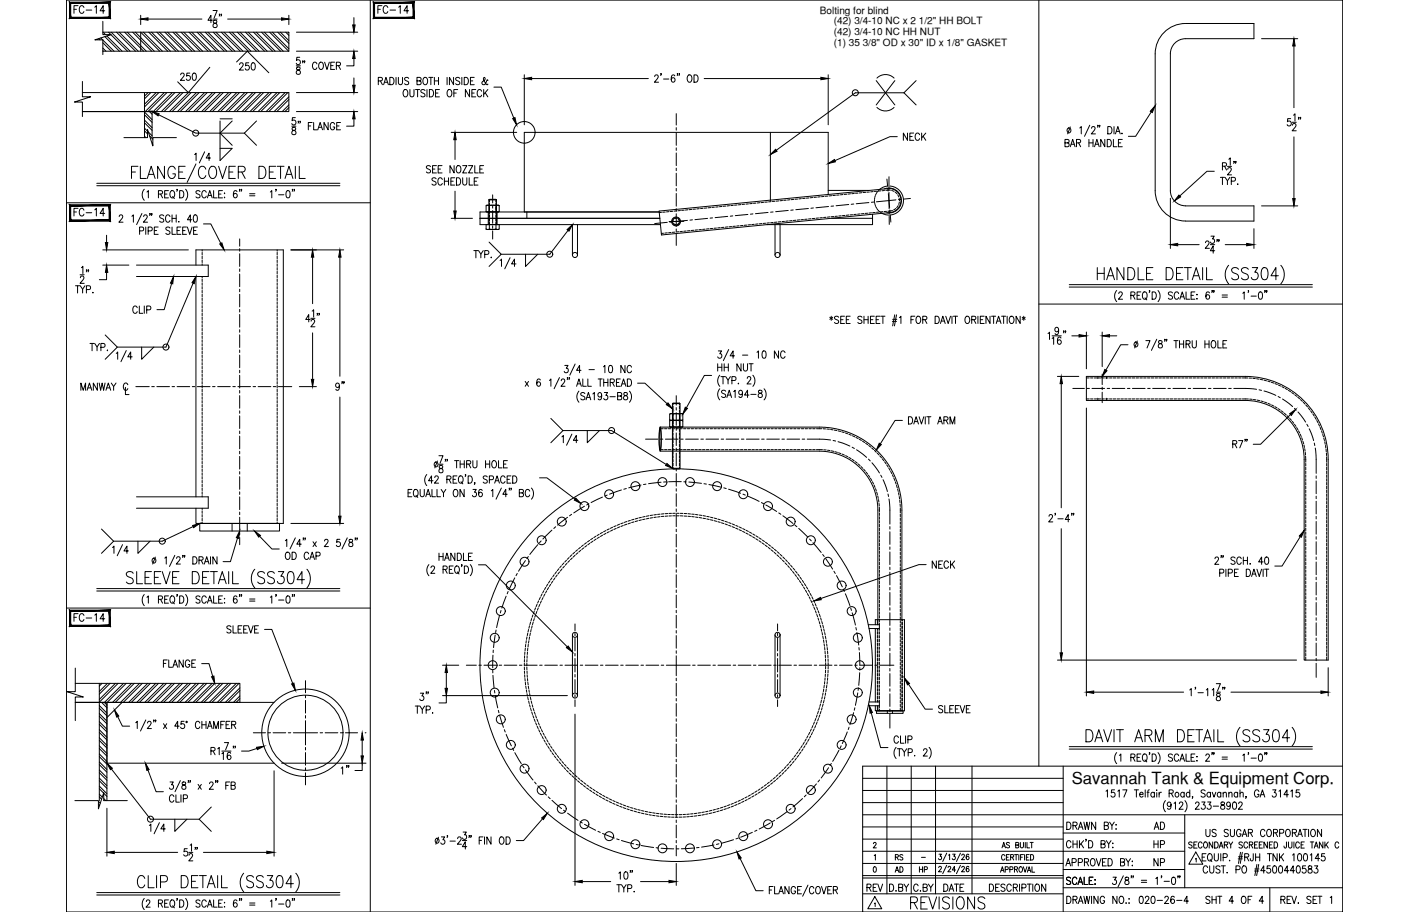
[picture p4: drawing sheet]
<svg xmlns="http://www.w3.org/2000/svg" width="432mm" height="279mm" viewBox="0 0 432 279" stroke-linecap="round" stroke-linejoin="round" font-family="sans-serif">
<defs><g id="words">
<text font-size="7.5" x="278.3" y="279.8">REVISIONS</text>
<g font-size="5.7">
<text x="21.9" y="5.3">FC-14</text>
<text x="115" y="5.3">FC-14</text>
<text x="21.9" y="67.4">FC-14</text>
<text x="106.5" y="120.7" transform="rotate(-90 106.5 120.7)">9&quot;</text>
<text x="21.9" y="191.6">FC-14</text>
<text x="108.3" y="238.5" transform="rotate(-90 108.3 238.5)">1&quot;</text>
<text x="352.8" y="255.4">AD</text>
<text x="264.9" y="274.5">REV</text>
<text x="288.2" y="274.5">DATE</text>
</g>
<g font-size="5.3">
<text x="72.3" y="22.6">250</text>
<text x="54.3" y="25.8">250</text>
<text x="275.9" y="44.1">NECK</text>
<text x="24" y="120.7">MANWAY C</text>
<text x="284.7" y="175.3">NECK</text>
<text x="68.8" y="195.1">SLEEVE</text>
<text x="49" y="205.7">FLANGE</text>
<text x="352.8" y="261.1">HP</text>
<text x="352.8" y="266.3">NP</text>
<text x="348.2" y="278">020-26-4</text>
<text x="368.7" y="278">SHT 4 OF 4</text>
</g>
<text font-size="5.1" x="328.5" y="240.3">Savannah Tank &amp; Equipment Corp.</text>
<g font-size="4.9">
<text x="273.4" y="268.5">AD</text>
<text x="280.8" y="268.5">HP</text>
</g>
<text font-size="4.4" x="273.4" y="264.6">RS</text>
<g font-size="3.1">
<text x="251.3" y="4.2">Bolting for blind</text>
<text x="255.5" y="10.7">(42) 3/4-10 NC HH NUT</text>
<text x="255.5" y="7.4">(42) 3/4-10 NC x 2 1/2&quot; HH BOLT</text>
<text x="255.5" y="13.9">(1) 35 3/8&quot; OD x 30&quot; ID x 1/8&quot; GASKET</text>
</g>
<text font-size="2.6" x="281.5" y="263.9">-</text>
</g></defs>
<!-- layer: 0 -->
<g fill="none" stroke="#000" stroke-width=".31">
<path d="M20.4 0h391.1v279.4h-391.1zM113.5 0v279.4M318.4 0v234.7M20.4 62.1h93.1M318.4 93.2h93.1M20.4 186.3h93.1M264.4 238.4h61.4M271.8 234.7v39.1M279.3 234.7v39.1M286.7 234.7v39.1M297.9 234.7v39.1M325.8 234.7v44.7"/>
<path d="M411.5 234.7h-147.1v44.7M264.4 242.2h61.4M264.4 245.9h61.4M264.4 253.3h61.4M264.4 257.1h61.4M264.4 249.6h147.1M325.8 255.2h37.3M363.1 249.6v22.4M264.4 264.5h61.4M264.4 260.8h98.7M264.4 269h61.4M264.4 268.2h61.4"/>
<path d="M264.4 273.8h61.4M325.8 272h85.7M325.8 266.4h37.3"/>
</g>
<!-- layer: HANDLE -->
<g fill="none" stroke="#000" stroke-width=".31">
<path d="M354 58.4v-41.9a9.3 9.3 0 0 1 9.3-9.3h21v4.7h-21a4.6 4.6 0 0 0-4.6 4.6v41.9M354 58.4a9.3 9.3 0 0 0 9.3 9.3h21v-4.6h-21a4.7 4.7 0 0 1-4.6-4.7M175.4 68.8v9.3M177 68.8v9.3M237.5 68.8v9.3M239.1 68.8v9.3M175.4 194.5v18.6M177 194.5v18.6M237.5 194.5v18.6M239.1 194.5v18.6"/>
<circle cx="176.2" cy="78.1" r=".77"/>
<circle cx="238.3" cy="78.1" r=".77"/>
<circle cx="176.2" cy="194.5" r=".77"/>
<circle cx="238.3" cy="194.5" r=".77"/>
<circle cx="176.2" cy="213.1" r=".77"/>
<circle cx="238.3" cy="213.1" r=".77"/>
</g>
<!-- layer: 212 SCH 40 -->
<g fill="none" stroke="#000" stroke-width=".31">
<path d="M268.5 59.5l-.2 .3M268.8 58.9l-.3 .4M269.1 58.5l-.2 .3M269.6 58l-.4 .4M269.6 58a4.5 4.5 0 0 1 6 .3 4.5 4.5 0 0 1 .3 6 4.5 4.5 0 0 1-6 .8M271 57.9a3.8 3.8 0 0 1 5.2 3.2 3.8 3.8 0 0 1-4.5 4.1M62 76.6v.3M62 77.3v.8M62 78.5v.8M62 79.7v.7M84.9 76.6v.3M84.9 77.3v.8"/>
<path d="M84.9 78.5v.8M84.9 79.7v.7M268 61.1v.4M268 61.7v.4M268.1 60.6l-.1 .3M268.1 62.3l.1 .4M268.2 60l-.1 .4M268.2 62.9l.2 .3M268.4 63.4l.2 .3M268.7 63.9l.2 .3M269.1 64.4l.2 .2M269.5 64.8l.3 .2"/>
<path d="M60 81.2v-4.6h26.8v83.8h-26.8v-4.7M60 84.7v67.5M62 80.8v.4M62 84.7v.4M62 85.5v.8M62 86.6v.8M62 87.8v.8M62 89v.7M62 90.1v.8M62 91.3v.8M62 92.5v.7M62 93.6v.8"/>
<path d="M62 94.8v.8M62 95.9v.8M62 97.1v.8M62 98.3v.8M62 99.4v.8M84.9 80.8v.8M84.9 82v.8M84.9 83.1v.8M84.9 84.3v.8M84.9 85.5v.8M84.9 86.6v.8M84.9 87.8v.8"/>
<path d="M84.9 89v.7M84.9 90.1v.8M84.9 91.3v.8M84.9 92.5v.7M84.9 93.6v.8M84.9 94.8v.8M84.9 95.9v.8M84.9 97.1v.8M84.9 98.3v.8M84.9 99.4v.8M62 100.6v.8M62 101.8v.8"/>
<path d="M62 102.9v.8M62 104.1v.8M62 105.3v.7M62 106.4v.8M62 107.6v.8M62 108.8v.7M62 109.9v.8M62 111.1v.8M62 112.2v.8M62 113.4v.8M62 114.6v.8M62 115.7v.8"/>
<path d="M62 116.9v.8M62 118.1v.8M62 119.2v.8M84.9 100.6v.8M84.9 101.8v.8M84.9 102.9v.8M84.9 104.1v.8M84.9 105.3v.7M84.9 106.4v.8M84.9 107.6v.8M84.9 108.8v.7M84.9 109.9v.8"/>
<path d="M84.9 111.1v.8M84.9 112.2v.8M84.9 113.4v.8M84.9 114.6v.8M84.9 115.7v.8M84.9 116.9v.8M84.9 118.1v.8M84.9 119.2v.8M62 120.4v.8M62 121.6v.7M62 122.7v.8M62 123.9v.8"/>
<path d="M62 125.1v.7M62 126.2v.8M62 127.4v.8M62 128.5v.8M62 129.7v.8M62 130.9v.8M62 132v.8M62 133.2v.8M62 134.4v.7M62 135.5v.8M62 136.7v.8M62 137.9v.7"/>
<path d="M62 139v.8M84.9 120.4v.8M84.9 121.6v.7M84.9 122.7v.8M84.9 123.9v.8M84.9 125.1v.7M84.9 126.2v.8M84.9 127.4v.8M84.9 128.5v.8M84.9 129.7v.8M84.9 130.9v.8M84.9 132v.8"/>
<path d="M84.9 133.2v.8M84.9 134.4v.7M84.9 135.5v.8M84.9 136.7v.8M84.9 137.9v.7M84.9 139v.8M62 140.2v.8M62 141.4v.7M62 142.5v.8M62 143.7v.8M62 144.8v.8M62 146v.8"/>
<path d="M62 147.2v.8M62 148.3v.8M62 149.5v.8M62 150.7v.7M62 151.8v.4M62 155.7v.4M62 156.5v.8M62 157.6v.8M62 158.8v.8M62 160v.4M84.9 140.2v.8M84.9 141.4v.7"/>
<path d="M84.9 142.5v.8M84.9 143.7v.8M84.9 144.8v.8M84.9 146v.8M84.9 147.2v.8M84.9 148.3v.8M84.9 149.5v.8M84.9 150.7v.7M84.9 151.8v.8M84.9 153v.8M84.9 154.2v.7M84.9 155.3v.8"/>
<path d="M84.9 156.5v.8M84.9 157.6v.8M84.9 158.8v.8M84.9 160v.4M268.2 191.4v-1.6h9v28h-9v-1.6M268.2 192.6v22.5M268.9 189.8v1.6M268.9 192.6v.5M268.9 193.5v.8M268.9 194.7v.8M268.9 195.9v.7M268.9 197v.8"/>
<path d="M268.9 198.2v.7M268.9 199.3v.8M276.5 189.8v.4M276.5 190.6v.8M276.5 191.8v.8M276.5 192.9v.8M276.5 194.1v.8M276.5 195.3v.7M276.5 196.4v.8M276.5 197.6v.8M276.5 198.8v.7M276.5 199.9v.8"/>
<path d="M268.9 200.5v.8M268.9 201.7v.7M268.9 202.8v.8M268.9 204v.8M268.9 205.2v.7M268.9 206.3v.8M268.9 207.5v.8M268.9 208.7v.7M268.9 209.8v.8M268.9 211v.8M268.9 212.2v.7M268.9 213.3v.8"/>
<path d="M268.9 214.5v.6M268.9 216.2v1.6M276.5 201.1v.8M276.5 202.2v.8M276.5 203.4v.8M276.5 204.6v.8M276.5 205.7v.8M276.5 206.9v.8M276.5 208.1v.8M276.5 209.2v.8M276.5 210.4v.8M276.5 211.6v.7"/>
<path d="M276.5 212.7v.8M276.5 213.9v.8M276.5 215.1v.7M276.5 216.2v.8M276.5 217.4v.4"/>
<circle cx="93.6" cy="224.5" r="13.4"/>
<circle cx="93.6" cy="224.5" r="11.5"/>
</g>
<!-- layer: CENTER -->
<g fill="none" stroke="#000" stroke-width=".31">
<path d="M207.2 34.8v3.5M207.2 39.1v.8M151 59.7v2.5M207.2 40.6v3.9M207.2 45.3v.8M207.2 46.9v3.8M207.2 51.5v.8M207.2 53.1v3.8M207.2 57.7v.8M207.2 59.3v3.9M271.8 54.9l.2 2.1M272.1 57.8l.1 .7"/>
<path d="M272.2 59.3l.4 4.3M272.4 58.9l.1 5M272.4 54.1v2.5M272.4 57.4v.8M73.4 73.2v2.2M73.4 76.2v.8M73.4 77.7v3.9M151 63v.8M151 64.5v3.9M151 69.2v.8M151 70.7v2.5M204.5 68.1l-3.9 .4"/>
<path d="M205 67.9h2.2M206 68l-.7 .1M207.2 63.9v.8M207.2 65.5v3.9M207.2 70.1v.8M207.2 71.7v3.5M209.6 67.8h-2.4M210.7 67.5l-3.9 .4M212.2 67.4h-.8M216.9 66.9l-3.9 .4M218.4 66.8h-.8M223 66.3l-3.8 .4"/>
<path d="M224.6 66.1l-.8 .1M229.2 65.7l-3.9 .4M230.7 65.5l-.7 .1M235.4 65.1l-3.9 .4M236.9 64.9l-.7 .1M241.6 64.5l-3.9 .4M243.1 64.3l-.8 .1M247.7 63.9l-3.8 .3M249.3 63.7l-.8 .1M253.9 63.3l-3.8 .3M255.5 63.1l-.8 .1M260.1 62.7l-3.9 .3"/>
<path d="M261.6 62.5l-.7 .1M266.3 62.1l-3.9 .3M267.8 61.9l-.8 .1M272.5 64.7v.8M272.5 66.3v2.4M272.7 64.3l.1 .8M272.8 65.9l.2 2.1M274.6 61.2l-6 .6M276.1 61.1l-.8 .1M279 60.8l-2.1 .2M73.4 82.4v.8M73.4 83.9v3.9"/>
<path d="M73.4 88.6v.8M73.4 90.1v3.9M73.4 94.8v.8M73.4 96.4v3.8M41.6 118.4h4.1M46.5 118.4h.8M48.1 118.4h3.8M52.7 118.4h.8M54.3 118.4h3.8M58.9 118.4h.8M60.5 118.4h3.9M65.1 118.4h.8"/>
<path d="M66.7 118.4h3.9M71.4 118.4h.7M72.9 118.4h3.9M73.4 101v.8M73.4 102.6v3.8M73.4 107.2v.8M73.4 108.8v3.8M73.4 113.4v.8M73.4 115v3.9M73.4 119.6v.8M77.6 118.4h.7M79.1 118.4h3.9"/>
<path d="M83.8 118.4h.7M85.3 118.4h4.1M328.8 119h3.5M333.1 119h.8M334.6 119h3.9M337.8 114.6v3.2M337.8 118.6v.8M339.3 119h.8M340.8 119h3.9M345.5 119h.8M347 119h3.9M351.7 119h.8"/>
<path d="M353.3 119h3.8M357.9 119h.8M359.5 119h3.8M364.1 119h.8M365.7 119h3.8M370.3 119h.8M371.9 119h3.9M376.5 119h.8M378.1 119l7 .3M385.8 119.4l.8 .2M387.4 119.8l3.6 1.3M73.4 121.2v3.9"/>
<path d="M73.4 125.9v.7M73.4 127.4v3.9M73.4 132.1v.7M73.4 133.6v3.9M73.4 138.3v.7M73.4 139.8v3.9M197.8 134.5h3.8M202.4 134.5h.7M203.9 134.5h3.9M207.2 121.2v2.9M207.2 124.9v.7M207.2 126.4v3.9"/>
<path d="M207.2 131.1v.7M207.2 132.6v3.9M207.2 137.3v.8M207.2 138.8v3.9M208.6 134.5h.8M210.1 134.5h3.9M214.8 134.5h.8M216.3 134.5h3.9M221 134.5h.8M222.5 134.5h3.9M227.2 134.5h.8M228.7 134.5h3.9"/>
<path d="M233.4 134.5h.8M235 134.5h3.8M239.6 134.5h.8M241.2 134.5h3.8M245.8 134.5h.8M247.4 134.5l4.8 .1 2.4 .2M255.3 135l.8 .1M256.8 135.3l3.7 1.4M261.2 137l.6 .4M262.5 137.8l3.1 2.3M337.8 120.2v3.2M391.7 121.5l.7 .4"/>
<path d="M393 122.2l3.1 2.4M396.7 125.1l.6 .5M397.8 126.2l2.3 3.1M400.5 130l.4 .7M401.2 131.4l1.4 3.6M402.8 135.7l.1 .8M403.1 137.3l.2 2.1 .1 5.6M73.4 144.5v.7M73.4 146v3.9M73.4 150.7v.8M73.4 152.2v3.9M73.4 156.9v.8"/>
<path d="M73.4 158.5v3.8M173.9 158.5l-3 2.4M175.2 157.6l-.7 .4M179.1 155.1l-3.3 2M180.5 154.3l-.7 .4M184.6 152.3l-3.5 1.7M186.1 151.7l-.7 .3M190.4 150.1l-3.6 1.3M191.9 149.7l-.7 .2M196.4 148.6l-3.7 .9M198 148.3l-.8 .1M202.6 147.7l-3.8 .5"/>
<path d="M204.1 147.6l-.7 .1M207.2 143.5v.8M207.2 145.1v3.8M207.2 149.7v.8M207.2 151.3v3.8M207.2 155.9v.8M207.2 157.5v3.9M208.8 147.6h-3.9M209.6 147.6h.7M211.1 147.7l3.9 .4M215.7 148.2l.8 .1M217.3 148.4l3.7 .9"/>
<path d="M221.8 149.5l.7 .2M223.3 149.9l3.7 1.2M227.7 151.4l.7 .3M229.1 152l3.5 1.6M233.3 154l.7 .3M234.7 154.7l3.3 2M238.7 157.1l.6 .5M239.9 158l3.1 2.4M266.1 140.7l.6 .5M267.2 141.8l2.3 3.1M269.9 145.6l.4 .7M270.6 147l1.3 3.6"/>
<path d="M272.1 151.3l.2 .8M272.4 152.9l.3 2.8v4.9M403.4 145.8v.8M403.4 147.3v3.9M403.4 152v.8M403.4 153.6v3.8M403.4 158.2v.8M403.4 159.8v3.8M73.4 163.1v.8M73.4 164.7v2.2M157.8 177l-1.8 3.5M158.5 175.7l-.4 .7"/>
<path d="M161 171.7l-2.1 3.3M161.9 170.5l-.4 .6M164.8 166.9l-2.4 3M165.8 165.7l-.5 .6M169.1 162.4l-2.7 2.7M170.3 161.4l-.6 .5M207.2 162.1v.8M207.2 163.7v3.9M207.2 168.3v.8M207.2 169.9v3.9M207.2 174.5v.8M207.2 176.1v3.9"/>
<path d="M243.6 160.9l.6 .5M244.8 161.9l2.8 2.7M248.1 165.1l.5 .6M249.2 166.3l2.5 2.9M252.1 169.9l.5 .6M253 171.1l2.2 3.2M255.6 175l.4 .7M256.3 176.3l1.8 3.5M272.7 161.3v.8M272.7 162.9v3.9M272.7 167.6v.7M272.7 169.1v3.9"/>
<path d="M272.7 173.8v.7M272.7 175.3v3.9M272.7 180v.7M403.4 164.4v.8M403.4 166v3.9M403.4 170.6v.8M403.4 172.2v3.9M403.4 176.8v.8M403.4 178.4v3.9M151.2 199.2l-.1 .7M151.7 194.6l-.4 3.8M152 193l-.1 .8"/>
<path d="M153.1 188.5l-.9 3.8M153.5 187l-.2 .8M155.1 182.6l-1.3 3.7M155.7 181.2l-.3 .7M176.2 191.2v2M176.2 194v.8M176.2 195.5v3.9M207.2 180.7v.8M207.2 182.3v3.9M207.2 187v.7M207.2 188.5v3.9M207.2 193.2v.8"/>
<path d="M207.2 194.7v3.9M207.2 199.4v.8M238.3 191.2v2M238.3 194v.8M238.3 195.5v3.9M258.4 180.5l.4 .7M259.1 181.9l1.4 3.6M260.7 186.3l.2 .7M261.2 187.7l.9 3.8M262.3 192.3l.2 .7M262.6 193.8l.6 3.8M263.2 198.4l.1 .8"/>
<path d="M263.4 199.9l.1 3.9h3.9M272.7 181.5v3.9M272.7 186.2v.7M272.7 187.7v3.9M272.7 192.4v.7M272.7 193.9v3.9M272.7 198.6v.8M403.4 183v.8M403.4 184.6v3.9M403.4 189.3v.7M403.4 190.8v3.9M403.4 195.5v.7"/>
<path d="M403.4 197v3.9M93.6 208.5v3.7M93.6 213v.8M93.6 214.6v3.9M93.6 219.2v.8M142.9 203.8h3.1M146.7 203.8h.8M148.3 203.8h3.9M151 205.4v.7M151.1 200.7l-.1 3.9M151.1 206.9l.3 3.9M151.5 211.5l.1 .8"/>
<path d="M151.8 213.1l.7 3.8M152.7 217.6l.2 .8M153 203.8h.7M153.1 219.1l1.2 3.7M154.5 203.8h3.9M159.2 203.8h.8M160.7 203.8h3.9M165.4 203.8h.8M166.9 203.8h3.9M171.6 203.8h.8M173.1 203.8h3.9M176.2 200.2v.8"/>
<path d="M176.2 201.7v4.2M176.2 206.6v.8M176.2 208.2v3.9M176.2 212.9v.7M176.2 214.4v2.1M177.8 203.8h.8M179.3 203.8h3.9M184 203.8h.8M185.6 203.8h3.8M190.2 203.8h.8M191.8 203.8h3.8M196.4 203.8h.8"/>
<path d="M198 203.8h3.9M202.6 203.8h.8M204.2 203.8h7.3M207.2 200.9v6.1M207.2 207.8v.8M207.2 209.3v3.9M207.2 214v.8M207.2 215.5v3.9M212.3 203.8h.7M213.8 203.8h3.9M218.5 203.8h.7M220 203.8h3.9"/>
<path d="M224.7 203.8h.8M226.2 203.8h3.9M230.9 203.8h.8M232.5 203.8h3.8M237.1 203.8h.8M238.3 200.2v.8M238.3 201.7v4.2M238.3 206.6v.8M238.3 208.2v3.9M238.3 212.9v.7M238.3 214.4v2.1M238.7 203.8h3.8"/>
<path d="M243.3 203.8h.8M244.9 203.8h3.9M249.5 203.8h.8M251.1 203.8h3.9M255.7 203.8h.8M257.3 203.8h3.9M261.6 218.3l-1.1 3.7M261.9 203.8h.8M262 216.8l-.2 .8M262.9 212.3l-.8 3.8M263.1 210.7l-.1 .8M263.5 206.1l-.3 3.9"/>
<path d="M263.5 204.6v.7M268.1 203.8h.8M269.7 203.8h4.2M272.7 200.1v3.9M272.7 204.8v.8M272.7 206.4v3.8M272.7 211v.8M272.7 212.6v3.8M272.7 217.2v.8M272.7 218.8v4.3M403.4 201.7v.7M403.4 203.2v4.3"/>
<path d="M77.6 224.5h3.8M82.1 224.5h.8M83.7 224.5h3.9M88.3 224.5h.8M89.9 224.5h7.4M93.6 220.8v7.4M93.6 229v.8M93.6 230.5v3.9M93.6 235.2v.8M93.6 236.7v3.8M98.1 224.5h.8M99.7 224.5h3.8"/>
<path d="M104.3 224.5h.8M105.9 224.5h3.7M154.6 223.5l.2 .8M155.1 225l1.6 3.5M157.1 229.2l.3 .7M157.8 230.6l1.9 3.3M160.1 234.6l.5 .6M161 235.9l2.3 3.1M163.8 239.6l.5 .6M207.2 220.2v.8M207.2 221.7v3.9M207.2 226.4v.8"/>
<path d="M207.2 227.9v3.9M207.2 232.6v.8M207.2 234.2v3.8M207.2 238.8v.8M251.2 239l-.5 .5M253.9 235.2l-2.2 3.1M254.8 233.9l-.4 .6M257.1 229.9l-1.9 3.3M257.8 228.5l-.3 .7M259.7 224.2l-1.6 3.6M260.2 222.8l-.3 .7M164.8 240.7l2.7 2.9"/>
<path d="M168 244.1l.6 .6M169.2 245.2l2.9 2.5M172.7 248.2l.6 .5M173.9 249.1l3.2 2.2M177.8 251.7l.7 .4M179.1 252.5l3.4 1.9M183.2 254.7l.8 .3M184.7 255.3l3.6 1.5M189 257l.7 .3M190.5 257.5l3.7 1M195 258.7l.7 .2M196.5 259l3.8 .6"/>
<path d="M201.1 259.7l.7 .1M202.6 259.9l3.9 .2M207.2 240.4v3.8M207.2 245v.8M207.2 246.6v3.9M207.2 251.2v.8M207.2 252.8v3.9M207.2 257.5v.7M207.2 259v3.2M212.7 259.8l-3.9 .2M214.2 259.6l-.8 .1M218.8 258.9l-3.8 .6"/>
<path d="M220.3 258.5l-.7 .2M224.8 257.3l-3.7 1M226.3 256.8l-.8 .2M230.6 255l-3.6 1.5M232 254.3l-.7 .4M236.1 252.1l-3.4 1.9M237.4 251.3l-.7 .4M241.2 248.7l-3.2 2.2M242.4 247.7l-.6 .5M245.9 244.6l-2.9 2.6M247 243.6l-.5 .5M250.2 240.2l-2.6 2.8"/>
<path d="M207.3 260.1h.7"/>
</g>
<!-- layer: DIM -->
<g fill="none" stroke="#000" stroke-width=".31">
<path d="M31.5 6.5v4.1h2.6l-5 1.6h2.4v4.5M43.1 4.7v2.8M45.4 5.8h16.5M65.1 6.2h-1.4l.9-1.5v2.2M65.3 3.2h1.2l-.9 2.3M65.3 5.8h1.2M65.4 6.3v.6a.82 .82 0 0 1 1 .5 .82 .82 0 0 1-.3 1 .72 .72 0 0 1-.9-.7 .72 .72 0 0 1 1-.7l.2-.5a.66 .66 0 0 0-1-.2zM67.4 4.4h-.2h.2l-.2 .5M67.9 4.4h-.2h.2l-.2 .5M69.8 5.8h16.5M72.5 19l3.3-3.3 6.6 6.6M88.5 4.7v2.8"/>
<path d="M90.8 9.9h18.8M90.8 15.7h18.8M91.9 17.5h-.9l-.1 1a.7 .7 0 0 1 1 0 .7 .7 0 0 1-.1 1.1 .7 .7 0 0 1-1-.2M92.9 18.7h-.2h.2l-.2 .6M93.4 18.7h-.2h.2l-.2 .6M97.1 19.6a.7 .7 0 0 0-.8-.5 .7 .7 0 0 0-.5 .8v.5a.7 .7 0 0 0 .5 .9 .7 .7 0 0 0 .8-.6M98 19.2l.2-.1a1.13 1.13 0 0 1 .9 1.1 1.13 1.13 0 0 1-.9 1.1 1.41 1.41 0 0 1-.2-2.1zM99.5 19.1l.7 2.2 .7-2.2M102.6 19.1h-1.2v2.2h1.2M108.5 17.9v2.3h-2.3M108.5 5.4v2.2M386.6 11.9h11.1"/>
<path d="M396.5 14.1v18.9M25.3 25v4.7h2.5l-5 1.6h2.5v4.4M48.6 35.2l11.4 5.6h14.9M64.3 20.6l-6.6 7.8-3.3-3.3M67.4 37.1v12.1l3.8-3.8h-3.8M67.4 36.4h3.8M71.2 37.1l-3.8 3.7 3.8 3.7M78.6 37.1l-3.7 3.7M89.4 38.7h1.3M89.6 39.1v.7a.88 .88 0 0 1 .9 .4 .88 .88 0 0 1 0 .9l-.2 .2a.72 .72 0 0 1-.9-.8 .72 .72 0 0 1 .9-.6l.2-.1a.45 .45 0 0 0-.2-.8zM90.5 36h-.9l-.1 1a.7 .7 0 0 1 1 0 .7 .7 0 0 1-.1 1 .7 .7 0 0 1-1-.2M90.8 20.2h1.3"/>
<path d="M90.8 28.4h18.8M90.8 34.2h18.8M91 20.6v.7a.89 .89 0 0 1 .9 .4 .89 .89 0 0 1 0 1 .73 .73 0 0 1-1.2-.5 .73 .73 0 0 1 1-.8l.3-.6a.66 .66 0 0 0-1-.2zM91.5 37.2h-.2h.2l-.2 .5M92.1 37.2h-.2h.2l-.2 .5M94.5 38.6h.7M95.7 37.5h-1.2v2.3M96.1 37.5v2.3h1.1M97.4 39.8l.7-2.3 .7 2.3M97.7 39h.9M100.6 37.5v2.3l-1.3-2.3v2.3M101.4 20.1h.7"/>
<path d="M102.6 38.1a.7 .7 0 0 0-.9-.6 .7 .7 0 0 0-.5 .9v.5a.7 .7 0 0 0 .7 .9 .7 .7 0 0 0 .7-.9h-.5M103.1 20.1l1.1-.1 .1-.7-1.2-.2v2.2M103.2 38.6h.7M103.7 20.1l.7 1.2M104.4 37.5h-1.2v2.3h1.2M108.5 36.4v2.3h-2.3M108.5 23.9v2.2M115.9 24.8l1.1-.1 .2-.4-.2-.5-1.1-.1v2.3M116.6 24.8l.6 1.2M117.6 26l.7-2.3 .7 2.3M117.8 25.2h.9M119.5 23.7a1.13 1.13 0 0 1 1.3 1.1 1.13 1.13 0 0 1-1.3 1.2z"/>
<path d="M121.4 23.7v2.3M122.1 23.7v1.6l.5 .7 .5-.2 .3-.5v-1.6M123.9 27.5l.2-.1a1.14 1.14 0 0 1 .9 1.2 1.14 1.14 0 0 1-.9 1.1 1.43 1.43 0 0 1-.2-2.2zM125.2 24l-.4-.3-.8 .3 .2 .6 1 .5v.5l-.4 .4-.8-.4M125.6 27.4v1.6a.62 .62 0 0 0 .6 .7 .62 .62 0 0 0 .7-.7v-1.6M127.3 27.4h1.3M127.8 24.8l1.1-.1 .1-.8-1.2-.2v2.3l1.2-.3 .1-.5-.5-.4M128 27.4v2.3M130 23.8l.1-.1a1.14 1.14 0 0 1 1 1.1 1.14 1.14 0 0 1-1 1.2 1.45 1.45 0 0 1-.1-2.2zM130.2 27.7l-.4-.3-.8 .3 .1 .6 1 .5 .1 .6-.4 .3-.8-.3M130.9 27.4v2.3M131.4 23.7h1.3"/>
<path d="M131.6 27.4a1.13 1.13 0 0 1 1.3 1.2 1.13 1.13 0 0 1-1.3 1.1zM132 23.7v2.3M133.1 23.7v2.3M133.1 24.8h1.3M133.5 28.5h.7M134.4 23.7v2.3M134.7 27.4h-1.2v2.3h1.2M137 23.7v2.3M137.4 27.5l.2-.1a1.14 1.14 0 0 1 .9 1.2 1.14 1.14 0 0 1-.9 1.1 1.43 1.43 0 0 1-.2-2.2zM139 23.7v2.3l-1.3-2.3v2.3M139.1 28.5h.7M140.3 27.4h-1.2v2.3"/>
<path d="M140.9 24l-.4-.3-.9 .3 .2 .6 1 .5 .1 .5-.4 .4-.9-.4M141.5 23.7v2.3M142.3 23.7a1.13 1.13 0 0 1 1.3 1.1 1.13 1.13 0 0 1-1.3 1.2zM143.9 27.4v2.3l-1.3-2.3v2.3M144.2 24.8h.7M144.6 28.5h.7M145.3 23.7h-1.1v2.3h1.1M145.8 27.4h-1.2v2.3h1.2M147.6 28a.7 .7 0 0 0-.8-.6 .7 .7 0 0 0-.6 .9v.5a.7 .7 0 0 0 .6 .9 .7 .7 0 0 0 .8-.6M148.2 27.4v2.3M148.7 28.4l.8 1.3M149.5 24.7l-.2-.3-.4 .9a.64 .64 0 0 1-.6 .7 .64 .64 0 0 1-.6-.7l.9-.9 .1-.4-.3-.3-.3 .3 .1 .6 .9 1.2 .3 .2 .1-.3"/>
<path d="M149.5 27.4l-1.3 1.5M151.4 26.7h2.2l3.9 9.5M160.7 22.9v15.3M162.9 24.1h35.8M200.6 23.5l.4-.6 .5 .2 .2 .3-.2 .7-.9 1.1h1.2M202.6 22.6h-.1h.1l-.1 .6M203.3 24.2h1.7M206.8 23.3l-.6-.4a1.29 1.29 0 0 0 .1 2.3 .64 .64 0 0 0 .7-.6 .64 .64 0 0 0-.6-.7 .64 .64 0 0 0-.7 .5M207.7 22.6h-.2h.2l-.2 .6M208.2 22.6h-.1h.1l-.1 .6M210.9 23.1l.2-.2a1.14 1.14 0 0 1 1 1.2 1.14 1.14 0 0 1-1 1.1 1.44 1.44 0 0 1-.2-2.1zM212.7 22.9a1.13 1.13 0 0 1 1.3 1.2 1.13 1.13 0 0 1-1.3 1.1z"/>
<path d="M215.8 24.1h35.8M253.8 22.9v15.3M268.5 24.7l5.7 7.5M268.7 32.9a3.7 3.7 0 0 0 5.3 0M268.7 23.9a3.7 3.7 0 0 1 5.3 0M274.2 24.7l-5.7 7.5M277 28.4h-14.9l-24.2 17.6M277 28.4l3.8 3.8M280.8 24.7l-3.8 3.7M328 38.9l-.8 2.1M330.9 39.2l.5-.4v2.2M334 38.4l-1.6 3.4"/>
<path d="M334.5 39.3l.4-.5 .5 .1 .2 .3-.3 .7-.9 1.1h1.3M336.5 38.5h-.2h.2l-.2 .5M337.1 38.5h-.2h.2l-.2 .5M339.5 38.8a1.13 1.13 0 0 1 1.3 1.1 1.13 1.13 0 0 1-1.3 1.1zM341.4 38.8v2.2M352.8 34.3l-4.8 7.5h-2.2M395.5 36.3h-.9l-.1 1a.7 .7 0 0 1 1.1 0 .7 .7 0 0 1-.1 1.1 .7 .7 0 0 1-1-.2M396 37.5h1.3M396.1 38.4l.4-.6h.3l.4 .5-.3 .7-.9 1.1h1.3M396.4 35.3l.5-.4v2.2M398.1 36h-.2h.2l-.2 .6M398.6 36h-.2h.2l-.2 .6"/>
<path d="M29.7 56.9h74.5M29.7 56.2h74.5M38 42.2h7.2v-2.5l1.6 5v-2.5h7.3M40.3 52.7h1.2M42.3 50.9h-2v3.8M43 50.9v3.8h1.8M44.2 58a2.55 2.55 0 0 0 0 3.4M45 58.8l.5-.4v2.2M45.1 54.7l1.2-3.8 1.2 3.8M45.6 53.4h1.5M48.6 59.5l1-.1 .2-.4-.2-.5-1-.1v2.2M49.2 59.5l.6 1.1"/>
<path d="M50.4 50.9v3.8l-2.1-3.8v3.8M50.5 59.5h.7M51.6 58.4h-1.1v2.2h1.1M52.5 58.5l.1-.1a1.13 1.13 0 0 1 1 1.1 1.13 1.13 0 0 1-1 1.1 1.39 1.39 0 0 1-.1-2.1zM53.7 51.8a1.16 1.16 0 0 0-1.4-.8 1.16 1.16 0 0 0-.8 1.4 1.66 1.66 0 0 0 1.5 2.3 1.29 1.29 0 0 0 .7-1.4h-.7M54.3 58.1h-.1h.1l-.1 .5M54.8 52.7h1.2M55.1 58.4a1.13 1.13 0 0 1 1.3 1.1 1.13 1.13 0 0 1-1.3 1.1zM56.7 50.9h-1.9v3.8h1.9M56.9 58a2.55 2.55 0 0 1 0 3.4M59.6 47.3l.5-.4v2.3M60 50.2l-2.7 5.7"/>
<path d="M61.3 58.7l-.4-.3-.9 .3 .2 .5 .9 .5 .2 .3v.3l-.4 .3-.9-.3M62.7 46.5l-1.6 3.4M63.1 51.8a1.16 1.16 0 0 0-1.4-.8 1.16 1.16 0 0 0-.9 1.4 1.66 1.66 0 0 0 1.5 2.3l.8-.9M63.2 58.9a.7 .7 0 0 0-.8-.5 .7 .7 0 0 0-.6 .8v.6a.7 .7 0 0 0 .6 .8 .7 .7 0 0 0 .8-.5M63.8 59.9h.9M64.5 48.4h-1.3l.9-1.5v2.3M64.6 51.1l.3-.2a1.64 1.64 0 0 1 1.5 2.4l-.2 .5a1.06 1.06 0 0 1-1.6 .7 2.49 2.49 0 0 1 0-3.4zM65.5 58.4v2.2h1M67 50.9l1.2 3.8 1.2-3.8M67 59.5h.7M68.2 58.4h-1.2v2.2h1.2M68.8 59.1v.3z"/>
<path d="M70.2 52.7h1.2M72.1 50.9h-1.9v3.8h1.9M72.6 58.7l-.5-.3a1.27 1.27 0 0 0 .1 2.2 .64 .64 0 0 0 .6-.6 .64 .64 0 0 0-.6-.6 .64 .64 0 0 0-.7 .5M73 52.7h1.4a.88 .88 0 0 0 .8-.9 .88 .88 0 0 0-.8-.9h-1.4v3.8M73.5 58.1h-.2h.2l-.2 .5M74.1 58.1h-.2h.2l-.2 .5M74.1 52.7l1 2M74.9 40.8l3.7 3.7M76.5 59.4h1.6M76.5 60h1.6M79.4 50.9h1a2.12 2.12 0 0 1 0 3.8h-1zM82.5 52.7h1.2"/>
<path d="M82.8 58.8l.5-.4v2.2M84.5 50.9h-2v3.8h2M84.6 58.1h-.1h.1l-.1 .5M84.9 50.9h2.1M85.4 59.7h1.6M86 50.9v3.8M87.4 54.7l1.2-3.8 1.2 3.8M87.8 53.4h1.5M87.9 58.5l.4-.1a1.38 1.38 0 0 1 0 2.2h-.1a1.56 1.56 0 0 1-.3-2.1zM89.7 58.1h-.2h.2l-.2 .5M90.3 58.1h-.2h.2l-.2 .5M90.5 50.9v3.8"/>
<path d="M91.7 50.9v3.8h1.8M131.9 51.1l-.4-.4-.8 .4 .2 .5 .9 .5 .1 .6-.4 .3-.8-.3M132.6 51.8h.7M133.6 54.8l-.4-.3-.8 .3 .2 .5 1 .6v.5l-.4 .3-.8-.3M133.8 50.7h-1.2v2.3h1.2M134.3 51.8h.7M135.5 50.7h-1.2v2.3h1.2M135.6 55a.7 .7 0 0 0-.9-.5 .7 .7 0 0 0-.5 .8v.6a.7 .7 0 0 0 .5 .8 .7 .7 0 0 0 .9-.5M136.2 54.5v2.2M136.2 55.5h1.3M137.5 54.5v2.2M138.2 55.5h.7"/>
<path d="M138.3 40.6h20M139.2 50.7v2.3l-1.3-2.3v2.3M139.4 54.5h-1.2v2.2h1.2M139.4 42.8v6.1M139.4 58.6v6M139.9 54.5a1.13 1.13 0 0 1 1.3 1.1 1.13 1.13 0 0 1-1.3 1.1zM140.2 50.8l.2-.1a1.14 1.14 0 0 1 .9 1.2 1.14 1.14 0 0 1-.9 1.1 1.43 1.43 0 0 1-.2-2.2zM141.8 50.7h1.3l-1.3 2.3h1.3M141.8 54.5v1.6l.5 .6 .5-.1 .3-.5v-1.6M143.6 50.7h1.3l-1.3 2.3h1.3M143.8 54.5v2.2h1.1M145.3 55.5h.8"/>
<path d="M145.5 50.7v2.3h1.1M146.5 54.5h-1.2v2.2h1.2M147 51.8h.8M148.2 50.7h-1.2v2.3h1.2M275 41.9h-2.3l-16.8 7.3M326.4 43.8l1.1-.1 .1-.8-1.2-.2v2.3l1.2-.3v-.5l-.4-.4M328 45l.7-2.3 .8 2.3M328.3 44.2h.9M329.9 43.8l1.1-.1 .1-.8-1.2-.2v2.3M330.5 43.8l.7 1.2M333.7 42.7v2.3M333.7 43.8h1.3"/>
<path d="M335 42.7v2.3M335.4 45l.7-2.3 .8 2.3M335.7 44.2h.9M338.6 42.7v2.3l-1.3-2.3v2.3M339.3 42.7a1.13 1.13 0 0 1 1.3 1.1 1.13 1.13 0 0 1-1.3 1.2zM341.2 42.7v2.3h1.1M341.8 41l.8-2.2 .7 2.2M342.1 40.3h.9M342.8 43.8h.7M343.8 40.8v.2zM343.9 42.7h-1.1v2.3h1.1M372.1 52.5h-2.2l-8.4 7.5"/>
<path d="M374 54.3h1.3M374.6 50.9l1.1-.1 .2-.3-.2-.5-1.1-.2v2.3M374.6 54.3v2.3M375.3 50.9l.6 1.2M375.4 54.3l.8 1.1v1.2M376.2 51h1.2M376.3 51.9l.3-.5h.4l.3 .4-.2 .7-.9 1.1h1.2M376.6 48.8l.4-.4v2.2M376.9 54.3l-.7 1.1M377.3 55.5l1.1-.1 .1-.9-1.2-.2v2.3M378.2 49.5h-.1h.1l-.1 .6M378.8 49.5h-.2h.2l-.2 .6"/>
<path d="M379.3 56.3v.3zM396.5 41.9v18.9M31.5 76.6h26.2M32.7 72.1v2.2M36.5 66.4l.4-.6h.4l.3 .5-.3 .7-.9 1.1h1.3M40.4 66.3l.5-.5v2.3M42.8 70.7l1.1-.1 .1-.3-.1-.6-1.1-.1v2.2M43.5 65.4l-1.6 3.4M44 66.4l.4-.6h.4l.3 .5-.2 .7-1 1.1h1.3M44.7 69.6v2.2M45.4 70.7l1.1-.1 .2-.3-.2-.6-1.1-.1v2.2M46 65.5h-.2h.2l-.2 .5"/>
<path d="M46.6 65.5h-.2h.2l-.2 .5M47.3 70.6h.7M48.5 69.6h-1.2v2.2h1.2M50.2 66.1l-.5-.3-.8 .3 .2 .6 1 .5 .1 .6-.5 .3-.8-.3M52.1 66.4a.7 .7 0 0 0-.9-.6 .7 .7 0 0 0-.5 .9v.5a.7 .7 0 0 0 .6 .9 .7 .7 0 0 0 .8-.6M52.1 69.9l-.5-.3-.8 .3 .2 .5 1 .6 .1 .5-.5 .3-.8-.3M52.7 69.6v2.2h1.1M52.7 65.8v2.3M52.7 66.9h1.3M52.9 60.2l.5 .6M54 65.8v2.3M54.3 70.6h.7"/>
<path d="M54.8 67.9v.2zM55.4 69.6h-1.1v2.2h1.1M56 70.6h.7M57.2 69.6h-1.2v2.2h1.2M57.4 69.6l.7 2.2 .8-2.2M58.8 67.3h-1.4l.9-1.5v2.3M59.3 70.6h.7M59.5 65.9l.5-.1a1.44 1.44 0 0 1 0 2.3h-.2a1.58 1.58 0 0 1-.3-2.2zM60.5 69.6h-1.2v2.2h1.2M62.4 68.6h2.2l3.1 6M63.6 60.6l.7-2.2 .7 2.2M68.8 60.4v.2z"/>
<path d="M89.2 76.6h16.1M95.8 78.8v14.2M104.2 78.8v36.5M138.3 66.9h6.5M145.2 76.8h1.3M145.8 76.8v2.2M146.6 76.8l.8 1v1.2M148.1 76.8l-.7 1M148.5 77.9l1.1-.1 .1-.8-1.2-.2v2.2M149.9 74.2l3.7 3.7-3.7 3.7M150.5 78.8v.2zM153.2 79.8l.5-.4v2.2"/>
<path d="M156.3 79l-1.6 3.4M161.1 77.9v3.7l3.7-3.7M174.1 70.6l-5.6 7.3h-14.9M358.7 60.7v15.4M360.9 75h6.6M369.4 74.4l.4-.6 .6 .1 .1 .4-.2 .7-.9 1.1h1.2M370.9 75h1.4M371.1 72.3h1l-.5 .9a.67 .67 0 0 1 .5 1 .67 .67 0 0 1-1.2-.1M372.3 76.8h-1.4l.9-1.5v2.3M373.1 73.5h-.2h.2l-.2 .5M373.6 73.5h-.2h.2l-.2 .5M375.5 75h6.6"/>
<path d="M384.3 70.1v6M386.6 63.1h11.1M23.1 87.5h1.3M23.8 87.5v2.3M24.5 84.2h1.3M24.6 87.5l.7 1.1v1.2M24.6 85.1l.4-.5 .5 .1 .2 .3-.3 .7-.9 1.1h1.3M25 82l.4-.4v2.2M26 87.5l-.7 1.1M26.5 88.7l1.1-.1 .1-.3-.1-.6-1.1-.2v2.3M26.6 82.8h-.2h.2l-.2 .5M27.2 82.8h-.2h.2l-.2 .5"/>
<path d="M28.5 89.6v.2zM31.5 81.2h8M32.7 83.4v2.3h-2.3M42.1 94.3a.7 .7 0 0 0-.9-.6 .7 .7 0 0 0-.5 .9v.5a.7 .7 0 0 0 .5 .9 .7 .7 0 0 0 .9-.5M42.7 93.7v2.3h1.1M44.2 93.7v2.3M45 94.9l1-.1 .2-.3-.2-.6-1-.2v2.3M52.6 86.8l-2.3 8.1h-2.2M59.2 86.8l-8.3 19.5h-14.9M95.1 97.9h-1.4l.9-1.5v2.2M95.3 97.5h1.2M95.3 98.4l.4-.5h.4l.3 .4-.2 .7-.9 1.1h1.2"/>
<path d="M95.7 95.3l.4-.4v2.2M97.3 96.1h-.1h.1l-.1 .5M97.9 96.1h-.2h.2l-.2 .5M158.1 80.9h-1.3l.9-1.5v2.2M254.3 97.2l.9 .6M254.7 96.9v1.2M255.2 97.2l-.9 .6M257 97.2l-.5-.3-.8 .3 .2 .5 .9 .4 .2 .4v.3l-.5 .3-.8-.3M257.6 97.9h.8M258.8 96.9h-1.2v2.2h1.2M259.4 97.9h.7M260.5 96.9h-1.1v2.2h1.1"/>
<path d="M264.2 97.2l-.5-.3-.6 .1-.1 .6 1 .5 .2 .7-.5 .3-.8-.3M264.8 97.9h1.2M264.8 96.9v2.2M266 96.9v2.2M266.8 97.9h.7M267.9 96.9h-1.1v2.2h1.1M268.5 97.9h.7M269.7 96.9h-1.2v2.2h1.2M269.9 96.9h1.3M270.6 96.9v2.2M273.5 98.5h1.2M273.6 97.8h1.2"/>
<path d="M274.2 96.5l-.6 3.3M274.7 96.5l-.6 3.3M275.6 97.3l.5-.4v2.2M279.2 97.9h.7M280.4 96.9h-1.2v2.2M281.1 97l.1-.1a1.13 1.13 0 0 1 1 1.1 1.13 1.13 0 0 1-1 1.1 1.43 1.43 0 0 1-.1-2.1zM282.8 97.9l1.1-.1 .1-.7-1.2-.2v2.2M283.4 97.9l.7 1.2M286.6 96.9a1.13 1.13 0 0 1 1.3 1.1 1.13 1.13 0 0 1-1.3 1.1zM288.2 99.1l.7-2.2 .8 2.2M288.5 98.4h.9M289.8 96.9l.8 2.2 .7-2.2"/>
<path d="M291.7 96.9v2.2M292.2 96.9h1.3M292.8 96.9v2.2M296.1 97l.2-.1a1.13 1.13 0 0 1 .9 1.1 1.13 1.13 0 0 1-.9 1.1 1.41 1.41 0 0 1-.2-2.1zM297.8 97.9l1.1-.1 .1-.7-1.2-.2v2.2M298.4 97.9l.7 1.2M299.7 96.9v2.2M300.4 97.9h.8M301.6 96.9h-1.2v2.2h1.2M303.4 96.9v2.2l-1.2-2.2v2.2M303.9 96.9h1.2M304.5 96.9v2.2"/>
<path d="M305.3 99.1l.7-2.2 .8 2.2M305.6 98.4h.9M306.9 96.9h1.3M307.6 96.9v2.2M308.7 96.9v2.2M309.6 97l.2-.1a1.13 1.13 0 0 1 1 1.1 1.13 1.13 0 0 1-1 1.1 1.41 1.41 0 0 1-.2-2.1zM312.6 96.9v2.2l-1.2-2.2v2.2M313.3 97.2l.9 .6M313.7 96.9v1.2M314.2 97.2l-.9 .6M327.7 87.9h74.5M327.7 87.2h74.5"/>
<path d="M336.3 82v3.7M336.3 83.8h2.1M338.4 82v3.7M339.2 85.7l1.2-3.7 1.1 3.7M339.6 84.5h1.5M342.2 89a2.57 2.57 0 0 0 0 3.4M342.9 90l.3-.6h.4l.3 .5-.2 .7-.9 1.1h1.2M344.4 82v3.7l-2.1-3.7v3.7M345.6 82h1.1a2.12 2.12 0 0 1 0 3.7h-1.1zM346.6 90.5l1-.1 .1-.8-1.1-.2v2.3M347.2 90.5l.6 1.2M348.5 90.5h.7"/>
<path d="M348.8 82v3.7h1.8M349.6 89.4h-1.1v2.3h1.1M350.5 89.5l.1-.1a1.14 1.14 0 0 1 1 1.2 1.14 1.14 0 0 1-1 1.1 1.45 1.45 0 0 1-.1-2.2zM350.9 91.2l.6 .7M351.4 83.8h1.2M352.4 89.1h-.2h.2l-.2 .5M353.1 89.4a1.13 1.13 0 0 1 1.3 1.2 1.13 1.13 0 0 1-1.3 1.1zM353.3 82h-1.9v3.7h1.9M354.9 89a2.57 2.57 0 0 1 0 3.4M357.4 82h1a2.12 2.12 0 0 1 0 3.7h-1zM359.3 89.7l-.4-.3-.8 .3 .1 .6 1 .5 .1 .6-.4 .3-.8-.3M360.6 83.8h1.2"/>
<path d="M361.2 90a.7 .7 0 0 0-.8-.6 .7 .7 0 0 0-.5 .9v.5a.7 .7 0 0 0 .5 .9 .7 .7 0 0 0 .8-.6M361.6 91.7l.7-2.3 .7 2.3M361.8 90.9h1M362.5 82h-1.9v3.7h1.9M363 82h2.1M363.5 89.4v2.3h1.1M364 82v3.7M365 90.5h.7M365.4 85.7l1.2-3.7 1.2 3.7M365.8 84.5h1.5M366.2 89.4h-1.2v2.3h1.2M366.8 90.2v.2z"/>
<path d="M366.8 91.5v.2zM368.6 82v3.7M369.8 82v3.7h1.8M370.6 89.7l-.5-.3a1.3 1.3 0 0 0 .1 2.3 .66 .66 0 0 0 .5-1 .66 .66 0 0 0-1.1-.1l-.1 .3M371.5 89.1h-.2h.2l-.2 .5M372.1 89.1h-.2h.2l-.2 .5M374.5 90.4h1.7M374.5 91h1.7M376.5 81.3a4.3 4.3 0 0 0 0 5.7M379.6 82.5a1.13 1.13 0 0 0-1.2-.6 1.13 1.13 0 0 0-1 1l.3 .5 1.2 .5a.92 .92 0 0 1 .7 1 .92 .92 0 0 1-.8 .8l-1.1-.2-.3-.3M380.9 89.9l.4-.5v2.3M382.6 82.5a1.14 1.14 0 0 0-1.2-.6 1.14 1.14 0 0 0-1 1l.4 .5 1.2 .5a.92 .92 0 0 1 .6 1 .92 .92 0 0 1-.8 .8l-1-.2-.4-.3"/>
<path d="M382.7 89.1h-.2h.2l-.2 .5M383.4 90.7h1.6M383.8 82h1.6l-.9 1.4a1.13 1.13 0 0 1 .9 1.7 1.13 1.13 0 0 1-1.9-.1M385.9 89.5l.5-.1a1.44 1.44 0 0 1 0 2.3h-.2a1.58 1.58 0 0 1-.3-2.2zM386.9 82.2l.8-.2a1.78 1.78 0 0 1 .9 2.1l-.4 1.4-.8 .2a1.74 1.74 0 0 1-.9-2.1zM387.7 89.1h-.2h.2l-.2 .5M388.3 89.1h-.2h.2l-.2 .5M391.8 84.5h-2.3l1.5-2.5v3.7M392.5 81.3a4.3 4.3 0 0 1 0 5.7M27.6 105.2h1.3M28.2 105.2v2.3M29 105.2l.7 1.1v1.2"/>
<path d="M30.5 105.2l-.8 1.1M30.9 106.4l1.1-.1 .2-.3-.2-.7-1.1-.1v2.3M32.2 102.6l3.8 3.7-3.8 3.8M32.9 107.3v.2zM35.6 108.3l.5-.5v2.3M38.7 107.4l-1.6 3.4M40.5 109.3h-1.3l.8-1.5v2.3M43.4 106.3v3.8l3.7-3.8M91.7 118.4h5.3M95.8 102v14.2M161 116.9l1 1.4M162 116.9l-1 1.4"/>
<path d="M165.6 116.4l-.6-.3a1.29 1.29 0 0 0 .1 2.2 .65 .65 0 0 0 .5-.9 .65 .65 0 0 0-1-.1l-.1 .3M168.4 116.5l.4-.4v2.2M171.5 115.7l-1.7 3.4M172 116.6l.4-.5 .5 .1 .2 .3-.3 .8-.9 1h1.3M173.1 112h1l-.6 .8a.67 .67 0 0 1 .6 1.1 .67 .67 0 0 1-1.2-.1M174 115.8h-.2h.2l-.2 .5M174.5 115.8h-.2h.2l-.2 .5M176.3 111.5l-1.7 3.4M176.7 118.3l.7-2.2 .8 2.2M177 117.6h.9M177.4 119.8a2.58 2.58 0 0 0 0 3.4M178.1 113.5h-1.4l.9-1.5v2.2"/>
<path d="M178.6 116.1v2.2h1.1M180.1 116.1v2.2h1.1M180.5 113.2h1.6M183.3 116.1h1.3M183.9 116.1v2.2M184.9 112.4l.5-.4v2.2M185 116.1v2.2M185 117.2h1.3M186.3 116.1v2.2M186.8 112.1l.4-.1a1.41 1.41 0 0 1 0 2.2h-.2a1.6 1.6 0 0 1-.2-2.1zM187 117.2l1.1-.1 .2-.3-.2-.6-1.1-.1v2.2M187.6 117.2l.7 1.1"/>
<path d="M188.9 117.2h.7M190.1 116.1h-1.2v2.2h1.2M190.4 118.3l.7-2.2 .7 2.2M190.6 117.6h.9M191.5 112v2.2l-1.2-2.2v2.2M192.3 116.1a1.13 1.13 0 0 1 1.3 1.1 1.13 1.13 0 0 1-1.3 1.1zM192.9 119.8a2.58 2.58 0 0 1 0 3.4M193.5 112.5a.7 .7 0 0 0-.8-.5 .7 .7 0 0 0-.5 .8v.5a.7 .7 0 0 0 .5 .9 .7 .7 0 0 0 .8-.5M195.4 117.4h2.2l6.8 6.3M218.1 115h-2.2l-5.5 9.9M219.9 111.4v2.3M219.9 112.5h1.3"/>
<path d="M220.1 107.5h1l-.5 .9a.68 .68 0 0 1 .5 1 .68 .68 0 0 1-1.2-.1M220.6 115a2.58 2.58 0 0 0 0 3.4M220.6 119.1a2.58 2.58 0 0 0 0 3.4M220.9 115.4h1.3M221.2 111.4v2.3M221.6 115.4v2.2M221.9 112.5h1.3M221.9 111.4v2.3M222.4 115.4l.7 1.1v1.1M222.4 119.9l-.5-.4-.8 .4 .2 .5 .9 .4 .2 .3v.4l-.5 .3-.8-.3M223.2 111.4v2.3M223.3 107.1l-1.6 3.4"/>
<path d="M223.8 115.4l-.7 1.1M224.3 116.6l1.1-.1 .2-.4-.2-.6-1.1-.1v2.2M224.8 120l.5-.5v2.3M225.1 109h-1.3l.9-1.5v2.2M226.2 117.5h.2zM227.1 111.4v2.3l-1.3-2.3v2.3M227.5 108.8h1.7M227.8 111.4v1.7l.6 .6 .6-.3 .1-2M229 115.9l.4-.5 .5 .1 .2 .3-.3 .8-.9 1h1.3M229.5 111.4h1.3M230.2 111.4v2.3M230.7 115a2.58 2.58 0 0 1 0 3.4"/>
<path d="M232 107.9l.4-.4v2.2M232.5 119.7v.6a.88 .88 0 0 1 1 .4 .88 .88 0 0 1-.1 1 .72 .72 0 0 1-1.1-.5 .72 .72 0 0 1 1-.8l.2-.5a.67 .67 0 0 0-1-.2zM233.8 107.6l.5-.1a1.44 1.44 0 0 1 0 2.2h-.2a1.64 1.64 0 0 1-.3-2.1zM234.1 119.1a2.58 2.58 0 0 1 0 3.4M238.6 107.5v2.2l-1.3-2.2v2.2M240.6 108a.7 .7 0 0 0-.9-.5 .7 .7 0 0 0-.5 .9v.5a.7 .7 0 0 0 .5 .8 .7 .7 0 0 0 .9-.5M321.2 102.2l.4-.4v2.2M322.4 103.7l.5-.4v2.2M322.4 102.9h2.8M324.1 115.3h6.5M324.4 101a.65 .65 0 0 1-1 .5 .65 .65 0 0 1 .1-1.1l.3-.1a1.23 1.23 0 0 1 .7 1.1 1.23 1.23 0 0 1-.8 1.1l-.4-.3M325.1 103.6l-.5-.3a1.29 1.29 0 0 0 .1 2.2 .66 .66 0 0 0 .5-1 .66 .66 0 0 0-1.1-.1v.4"/>
<path d="M325.2 117.5v38.1M326.1 101.5h-.2h.2l-.2 .5M326.6 101.5h-.2h.2l-.2 .5M328.5 102.9h2.2M332.9 101.7v11.3M337.8 101.7v10.6M340 102.9h2.2M345.7 105.6h-2.2l-4.6 7.8M348.5 104.5l-.8 2.1M351.2 104.4h1.2l-.9 2.2M354.5 103.9l-1.6 3.4M355.1 104.5v.6a.82 .82 0 0 1 1 .5 .82 .82 0 0 1-.3 1 .72 .72 0 0 1-.9-.8 .72 .72 0 0 1 1-.6l.2-.5a.66 .66 0 0 0-1-.2z"/>
<path d="M357 104h-.1h.1l-.1 .6M357.6 104h-.2h.2l-.2 .6M359.7 104.4h1.3M360.4 104.4v2.2M361.5 104.4v2.2M361.5 105.4h1.2M362.7 104.4v2.2M363.5 105.4l1.1-.1 .1-.3-.1-.5-1.1-.1v2.2M364.1 105.4l.6 1.2M365.4 104.4v1.5l.5 .7 .6-.3 .1-1.9M369.3 105.4h1.2M369.3 104.4v2.2"/>
<path d="M370.5 104.4v2.2M371.5 104.5l.2-.1a1.14 1.14 0 0 1 .9 1.1 1.14 1.14 0 0 1-.9 1.1 1.46 1.46 0 0 1-.2-2.1zM373.2 104.4v2.2h1.1M374.8 105.4h.7M375.9 104.4h-1.1v2.2h1.1M104.2 121.6v36.5M134.5 139.6h1.3l-.9 2.3M168.8 128.2l3.7 3.7-3.7 3.7M172.2 133.8l.4-.4v2.2M172.5 131.9h14.9l16.8 10.4M175.3 133l-1.7 3.4M177.1 134.9h-1.4l.9-1.5v2.2"/>
<path d="M179.2 120.6a.63 .63 0 0 0-.8-.4 .63 .63 0 0 0-.3 .8l.9 .5 .2 .7-.4 .3-.8-.3M179.6 122.5l.7-2.3 .7 2.3M179.9 121.8h.9M180 131.9v3.7l3.7-3.7M181.7 120.7l.4-.5v2.3M184.4 121a.64 .64 0 0 1-1 .5 .64 .64 0 0 1 .1-1.1l.3-.2a1.32 1.32 0 0 1 .1 2.3l-.6-.3M185.2 120.2h1l-.5 .9a.68 .68 0 0 1 .5 1.1 .68 .68 0 0 1-1.2-.1M186.9 121.5h1.7M189.3 121.3l1.1-.1 .1-.7-.4-.3h-.8v2.3l1.2-.2v-.5l-.4-.5M191.3 120.4v.6a.89 .89 0 0 1 .9 .4 .89 .89 0 0 1 0 1 .72 .72 0 0 1-1.2-.5 .72 .72 0 0 1 1-.8l.3-.5a.62 .62 0 0 0-1-.2zM222.8 121.8l.7-2.3 .7 2.3M223 121h.9"/>
<path d="M227.5 120.3a.64 .64 0 0 1-1 .5 .64 .64 0 0 1 .2-1.1l.2-.2a1.29 1.29 0 0 1 .1 2.3l-.5-.3M229.5 121h-1.3l.9-1.5v2.3M230.1 120.8h1.6M276.5 128.8h-2.2l-4.5 7.2M278.4 127.7a1.13 1.13 0 0 1 1.3 1.1 1.13 1.13 0 0 1-1.3 1.1zM280 129.9l.8-2.2 .7 2.2M280.3 129.2h.9M281.7 127.7l.7 2.2 .7-2.2M283.5 127.7v2.2M284 127.7h1.3M284.6 127.7v2.2M287.4 129.9l.7-2.2 .7 2.2"/>
<path d="M287.6 129.2h.9M289.3 128.7l1-.1 .2-.3-.2-.5-1-.1v2.2M289.9 128.7l.6 1.2M291.1 129.9v-2.2l.8 2.2 .7-2.2v2.2M332.9 125v88.2M377.8 136l1.1-.1 .1-.3-.1-.5-1.1-.1v2.2M378.4 136l.6 1.2M379.6 135h1.3l-1 2.2M381.7 134.7h-.2h.2l-.2 .5M382.2 134.7h-.2h.2l-.2 .5M395.5 127l-9.2 9.1h-2.2M125.1 151h.7"/>
<path d="M126.2 149.9h-1.1v2.3h1.1M127 150.1l.2-.2a1.14 1.14 0 0 1 1 1.2 1.14 1.14 0 0 1-1 1.1 1.46 1.46 0 0 1-.2-2.1zM127.5 151.7l.5 .7M128.8 149.9v1.6l.5 .7 .6-.4 .1-1.9M130.5 152.2l.7-2.3 .7 2.3M130.7 151.4h1M130.8 145.4a2.57 2.57 0 0 0 0 3.4M132.4 149.9v2.3h1.1M132.7 147.3h-1.4l.9-1.5v2.2M133.2 146.3l.4-.5h.4l.3 .4-.3 .8-.9 1h1.3M133.9 149.9v2.3h1.1M134 141.2l-.8 2.1"/>
<path d="M134.5 142.2h1.3M134.7 142.7v.6a.82 .82 0 0 1 1 .5 .82 .82 0 0 1-.4 1 .72 .72 0 0 1-.8-.7 .72 .72 0 0 1 .9-.7l.3-.5a.66 .66 0 0 0-1-.2zM135.2 149.9l.7 1.1v1.2M136.6 140.8h-.2h.2l-.2 .5M136.6 149.9l-.7 1.1M136.9 146.9l1.1-.2 .1-.7-1.2-.2v2.2M137.1 140.8h-.2h.2l-.2 .5M137.6 146.9l.6 1.1M138.9 146.9h.7M139.3 150.1l.1-.2a1.14 1.14 0 0 1 1 1.2 1.14 1.14 0 0 1-1 1.1 1.46 1.46 0 0 1-.1-2.1zM139.3 141.1h1.3M139.9 141.1v2.2"/>
<path d="M140 145.8h-1.1v2.2h1.1M140.8 145.9l.2-.1a1.13 1.13 0 0 1 1 1.1 1.13 1.13 0 0 1-1 1.1 1.43 1.43 0 0 1-.2-2.1zM141 142.2h1.3M141 141.1v2.2M141.3 147.6l.5 .7M142.2 149.9v2.3l-1.2-2.3v2.3M142.3 141.1v2.2M142.7 145.5h-.1h.1l-.1 .5M143 142.2l1.1-.1 .1-.8-1.2-.2v2.2M143.5 145.8a1.13 1.13 0 0 1 1.3 1.1 1.13 1.13 0 0 1-1.3 1.1zM143.6 142.2l.7 1.1M144.9 141.1v1.6l.6 .6 .6-.3 .1-1.9"/>
<path d="M144.9 149.9h1l-.5 .9a.67 .67 0 0 1 .6 1 .67 .67 0 0 1-1.2-.1M145.5 147.9h-.1h.1l-.1 .6M147.8 150.3l-.6-.4a1.29 1.29 0 0 0 .1 2.3 .64 .64 0 0 0 .6-.6 .64 .64 0 0 0-.5-.7 .64 .64 0 0 0-.7 .5M148.8 142.2h1.3M148.8 141.1v2.2M149.3 146.1l-.4-.3-.8 .3 .2 .5 .9 .5 .1 .3v.3l-.4 .3-.8-.3M150 147l1.1-.1 .1-.4-.1-.6-1.1-.1v2.2M150.1 141.1v2.2M150.6 150.4l.4-.5v2.3M151.1 141.2l.1-.1a1.13 1.13 0 0 1 1 1.1 1.13 1.13 0 0 1-1 1.1 1.43 1.43 0 0 1-.1-2.1zM151.6 148l.7-2.2 .8 2.2M151.9 147.3h.9"/>
<path d="M152.8 141.1v2.2h1.1M153.6 149.5l-1.6 3.4M154.3 142.2h.7M154.8 146.3a.7 .7 0 0 0-.9-.5 .7 .7 0 0 0-.5 .8v.6a.7 .7 0 0 0 .5 .8 .7 .7 0 0 0 .9-.5M155.4 146.9h.7M155.4 151.4h-1.3l.9-1.5v2.3M155.5 141.1h-1.2v2.2h1.2M156.2 149.6h-.2h.2l-.2 .6M156.6 145.8h-1.2v2.2h1.2M156.7 149.6h-.2h.2l-.2 .6M157.1 145.8a1.13 1.13 0 0 1 1.3 1.1 1.13 1.13 0 0 1-1.3 1.1zM159.2 151l1.1-.1v-.7l-1.1-.3v2.3l1.1-.1 .1-.7-.4-.4"/>
<path d="M162.3 150.5a.7 .7 0 0 0-.8-.6 .7 .7 0 0 0-.5 .9v.5a.7 .7 0 0 0 .5 .9 .7 .7 0 0 0 .8-.6M162.9 149.5a2.57 2.57 0 0 1 0 3.4M165.4 146.4h2.2l8.7 6.5M321.5 158.2l.3-.6h.4l.4 .5-.3 .7-.9 1.1h1.2M323.5 157.3h-.2h.2l-.2 .6M324.2 158.9h1.6M327.8 159.2h-1.3l.9-1.6v2.3M328.5 157.3h-.1h.1l-.1 .6M329.1 157.3h-.2h.2l-.2 .6M31.1 162.1l3.7 3.7-3.7 3.7M34.5 167.7l.4-.4v2.2M37.5 166.9l-1.6 3.4"/>
<path d="M39.3 168.8h-1.3l.9-1.5v2.2M40.8 175.6a1.14 1.14 0 0 0-1.2-.5 1.14 1.14 0 0 0-.9 .9l.3 .5 1.2 .6a.92 .92 0 0 1 .6 .9 .92 .92 0 0 1-.7 .8h-.6l-.8-.5M41.9 175.1v3.7h1.8M42.3 165.8v3.7l3.7-3.7M44.5 176.9h1.2M46.4 175.1h-1.9v3.7h1.9M47.3 176.9h1.2M47.6 170.7l-.8 2.1M49.3 175.1h-2v3.7h2M49.7 175.1l1.2 3.7 1.2-3.7M50.5 171l.4-.4v2.2M52.9 176.9h1.2"/>
<path d="M53.6 170.1l-1.7 3.4M54.1 171.1l.4-.5h.3l.4 .4-.3 .7-.9 1.1h1.3M54.9 175.1h-2v3.7h2M56.1 170.2h-.2h.2l-.2 .6M56.6 170.2h-.1h.1l-.1 .6M58.9 175.1h1.1a2.12 2.12 0 0 1 0 3.7h-1.1zM59.1 170.6a1.13 1.13 0 0 1 1.3 1.1 1.13 1.13 0 0 1-1.3 1.1zM59.2 161.3l-9.5 4.5h-14.9M61 171.6l1.1-.1 .1-.7-1.2-.2v2.2M61.6 171.6l.7 1.2M62.1 176.9h1.2M62.6 172.8l.8-2.2 .7 2.2"/>
<path d="M62.9 172.1h.9M64.1 175.1h-2v3.7h2M64.5 175.1h2.1M64.5 170.6v2.2M65.6 175.1v3.7M66.5 170.6v2.2l-1.3-2.2v2.2M66.9 178.8l1.2-3.7 1.2 3.7M67.4 177.6h1.5M70.1 175.1v3.7M71.3 175.1v3.7h1.8M72.8 164.8l-2.2 7.3h-2.2M78.1 174.4a4.3 4.3 0 0 0 0 5.7"/>
<path d="M79.6 164.3l3.7 3.9h2.3M81.1 175.6a1.14 1.14 0 0 0-1.2-.5 1.14 1.14 0 0 0-.9 .9l.3 .5 1.2 .6a.92 .92 0 0 1 .6 .9 .92 .92 0 0 1-.8 .8h-.6l-.7-.5M84.1 175.6a1.12 1.12 0 0 0-1.2-.5 1.12 1.12 0 0 0-.9 .9l.3 .5 1.2 .6a.93 .93 0 0 1 .6 .9 .93 .93 0 0 1-.7 .8h-.7l-.7-.5M85.3 175.1h1.7l-.9 1.4a1.13 1.13 0 0 1 .9 1.8 1.13 1.13 0 0 1-2-.2M87.4 165.7l.5-.5v2.2M87.8 169.3l.2-.1a1.13 1.13 0 0 1 .9 1.1 1.13 1.13 0 0 1-.9 1.1 1.43 1.43 0 0 1-.2-2.1zM88.5 175.3l.7-.2a1.76 1.76 0 0 1 .9 2.1l-.4 1.4-.8 .2a1.81 1.81 0 0 1-.9-2.1zM89.2 160.4h16.1M89.5 169.2a1.13 1.13 0 0 1 1.3 1.1 1.13 1.13 0 0 1-1.3 1.1zM90.5 164.8l-1.6 3.4M92.3 166.7h-1.3l.9-1.5v2.2M93 164.9h-.1h.1l-.1 .5"/>
<path d="M93.3 177.6h-2.3l1.5-2.5v3.7M93.6 164.9h-.2h.2l-.2 .5M94.1 174.4a4.4 4.4 0 0 1 0 5.7M94.6 169.7a.7 .7 0 0 0-.9-.5 .7 .7 0 0 0-.5 .8v.5a.7 .7 0 0 0 .5 .9 .7 .7 0 0 0 .9-.5M94.9 171.4l.8-2.2 .7 2.2M95.2 170.6h.9M95.9 166l1 1.4M96.8 170.3l1.1-.1 .2-.3-.2-.6-1.1-.1v2.2M96.9 166l-1 1.4M99.5 165.8l.3-.6 .6 .1 .1 .4-.2 .7-.9 1h1.2M104.2 165.2h-.9l-.1 1a.7 .7 0 0 1 1 0 .7 .7 0 0 1-.1 1 .7 .7 0 0 1-1-.2M106.4 164.8l-1.6 3.4"/>
<path d="M107.1 165.3v.7a.89 .89 0 0 1 .9 .4 .89 .89 0 0 1 0 .9 .72 .72 0 0 1-1.2-.4 .72 .72 0 0 1 1-.8l.3-.6a.66 .66 0 0 0-1-.2zM109 164.9h-.2h.2l-.2 .5M109.5 164.9h-.2h.2l-.2 .5M131.4 173a2.57 2.57 0 0 0 0 3.4M132.1 173.9l.3-.5 .6 .1 .2 .3-.3 .8-.9 1h1.3M134.5 169.5v2.2M134.5 170.5h1.3M135.8 174.5l1.1-.2 .1-.7-1.2-.2v2.2M135.8 169.5v2.2M136.2 171.7l.8-2.2 .7 2.2M136.4 174.5l.7 1.1M136.5 171h.9"/>
<path d="M137.7 174.5h.7M138.9 173.4h-1.2v2.2h1.2M139.4 169.5v2.2l-1.2-2.2v2.2M139.7 173.5l.2-.1a1.14 1.14 0 0 1 .9 1.1 1.14 1.14 0 0 1-.9 1.1 1.43 1.43 0 0 1-.2-2.1zM140.1 169.5a1.13 1.13 0 0 1 1.3 1.1 1.13 1.13 0 0 1-1.3 1.1zM140.1 175.2l.6 .7M141.6 173.1h-.2h.2l-.2 .5M142 169.5v2.2h1.1M142.3 173.4a1.13 1.13 0 0 1 1.3 1.1 1.13 1.13 0 0 1-1.3 1.1zM143.6 170.5h.7M144.1 173a2.57 2.57 0 0 1 0 3.4M144.8 169.5h-1.2v2.2h1.2"/>
<path d="M146.6 173h2.2l25 25.2M283.8 173h-2.2l-30.1 10.4M325.2 162v38M372.3 171.2l.4-.6 .6 .2 .1 .3-.3 .7-.8 1.1h1.2M373.8 175.6l1.1-.1 .2-.4-.2-.6-1.1-.1v2.2M374.3 170.3h-.2h.2l-.2 .6M374.9 170.3h-.2h.2l-.2 .6M375.7 174.4v2.2M376.4 175.6l1.1-.1 .2-.4-.2-.6-1.1-.1v2.2M378.3 175.5h.7M378.5 171l-.5-.4-.8 .4 .2 .5 1 .5 .1 .6-.5 .3-.8-.3M379.5 174.4h-1.2v2.2h1.2"/>
<path d="M380.4 171.2a.7 .7 0 0 0-.9-.5 .7 .7 0 0 0-.5 .8v.5a.7 .7 0 0 0 .5 .9 .7 .7 0 0 0 .9-.5M381 170.6v2.3M381 171.7h1.3M381.9 174.4a1.13 1.13 0 0 1 1.3 1.1 1.13 1.13 0 0 1-1.3 1.1zM382.3 170.6v2.3M383 172.8h.2zM383.6 176.6l.7-2.2 .7 2.2M383.8 175.9h.9M385.2 174.4l.7 2.2 .7-2.2M387.1 172.1h-1.4l.9-1.5v2.3M387.1 174.4v2.2M387.5 174.4h1.3"/>
<path d="M387.8 170.8l.5-.2a1.41 1.41 0 0 1 0 2.3h-.2a1.58 1.58 0 0 1-.3-2.1zM388.2 174.4v2.2M398.5 164.4l-5.6 9h-2.2M29.7 180.3h74.5M29.7 181.1h74.5M44.2 182.1a2.57 2.57 0 0 0 0 3.4M45 183l.5-.4v2.2M48.6 183.6l1-.1 .2-.3-.2-.5-1-.1v2.2M49.2 183.6l.6 1.2M50.5 183.6h.7M51.6 182.6h-1.1v2.2h1.1M52.5 182.7l.1-.1a1.13 1.13 0 0 1 1 1.1 1.13 1.13 0 0 1-1 1.1 1.39 1.39 0 0 1-.1-2.1z"/>
<path d="M52.9 184.4l.5 .6M54.3 182.2h-.1h.1l-.1 .6M55.1 182.6a1.13 1.13 0 0 1 1.3 1.1 1.13 1.13 0 0 1-1.3 1.1zM56.9 182.1a2.57 2.57 0 0 1 0 3.4M61.3 182.9l-.4-.3-.9 .3 .2 .5 .9 .4 .2 .4v.3l-.4 .3-.9-.3M63.2 183.1a.7 .7 0 0 0-.8-.5 .7 .7 0 0 0-.6 .8v.5a.7 .7 0 0 0 .6 .9 .7 .7 0 0 0 .8-.5M63.6 184.8l.7-2.2 .7 2.2M63.8 184h.9M65.5 182.6v2.2h1M67 183.6h.7M68.2 182.6h-1.2v2.2h1.2M68.8 183.3v.2z"/>
<path d="M68.8 184.6v.2zM72.6 182.9l-.5-.3a1.27 1.27 0 0 0 .1 2.2 .64 .64 0 0 0 .6-.6 .64 .64 0 0 0-.6-.7 .64 .64 0 0 0-.7 .5M73.5 182.2h-.2h.2l-.2 .6M74.1 182.2h-.2h.2l-.2 .6M76.5 183.5h1.6M76.5 184.2h1.6M81.1 192.8h2.2l6.4 16.6M82.8 183l.5-.4v2.2M84.6 182.2h-.1h.1l-.1 .6M85.4 183.8h1.6M87.9 182.7l.4-.1a1.38 1.38 0 0 1 0 2.2h-.1a1.56 1.56 0 0 1-.3-2.1zM89.7 182.2h-.2h.2l-.2 .6"/>
<path d="M90.3 182.2h-.2h.2l-.2 .6M23.1 204.7v7.2h-2.6l5 1.6h-2.4v7.3M36.1 219.5l1.4 3h2.2M61.8 203.3h2.3l1.1 3.9M127.3 216.3h1.2M127.9 216.3v2.2M128.7 216.3l.7 1.1v1.1M128.8 212.4h1l-.5 .8a.68 .68 0 0 1 .5 1.1 .68 .68 0 0 1-1.1-.1M130.1 216.3l-.7 1.1M130.6 217.5l1.1-.1 .2-.4-.2-.6-1.1-.1v2.2M130.7 212h-.1h.1l-.1 .6M131.3 212h-.2h.2l-.2 .6"/>
<path d="M132.6 218.3v.2zM135.6 203.8h5M135.6 213.1h38.3M136.8 213.1v2.2h-2.3M136.8 206v4.9M176.2 218.8v52.5M267 218.4l2.9 10.6h2.2M278.4 209.6l5.1 7.7h2.3M288.9 216.5l-.5-.3-.8 .3 .2 .5 .9 .4 .2 .3v.4l-.5 .3-.8-.3M289.5 216.2v2.2h1.1M291.1 217.2h.7M292.2 216.2h-1.1v2.2h1.1"/>
<path d="M292.8 217.2h.7M294 216.2h-1.2v2.2h1.2M294.2 216.2l.8 2.2 .7-2.2M296.1 217.2h.8M297.3 216.2h-1.2v2.2h1.2M324.1 202.2h73.2M335.2 212h27.5M364.6 211.4l.5-.5v2.3M366.4 210.6h-.2h.2l-.2 .6M367.1 212.2h1.7M369.7 211.4l.4-.5v2.3M371.5 211.4l.4-.5v2.3"/>
<path d="M372.7 209.4h1.3l-.9 2.3M372.7 212h1.3M372.9 212.5v.7a.89 .89 0 0 1 1 .4 .89 .89 0 0 1-.1 1 .73 .73 0 0 1-1.1-.5 .73 .73 0 0 1 1-.8l.2-.6a.67 .67 0 0 0-1-.2zM374.8 210.6h-.1h.1l-.1 .6M375.4 210.6h-.2h.2l-.2 .6M377.2 212h27.6M407 204.6v8.6M34.1 235.6l12 15.4h14.9l3.7 3.7M41.6 221.4l.5-.4v2.2M44.7 220.6l-1.6 3.4M45.2 221.5l.4-.5h.4l.3 .4-.3 .7-.9 1.1h1.3M45.3 235.9l2.5 6.6h2.3"/>
<path d="M47.2 220.7h-.2h.2l-.2 .5M47.8 220.7h-.2h.2l-.2 .5M50.1 221.7l1 1.5M51.1 221.7l-1 1.5M52.1 239.6h1l-.5 .8a.69 .69 0 0 1 .5 1.1 .69 .69 0 0 1-1.2-.1M54.9 222.5h-1.3l.8-1.5v2.2M55.3 239.1l-1.7 3.4M55.9 239.7v.6a.82 .82 0 0 1 1 .5 .82 .82 0 0 1-.4 1 .72 .72 0 0 1-.8-.7 .72 .72 0 0 1 .9-.7l.3-.5a.66 .66 0 0 0-1-.2zM56.4 221h-.9l-.1 .9a.7 .7 0 0 1 1.1 0 .7 .7 0 0 1-.1 1.1 .7 .7 0 0 1-1-.2M57 221h.3v.3h-.3zM57.8 239.2h-.2h.2l-.2 .6M58.4 239.2h-.2h.2l-.2 .6"/>
<path d="M61.2 221.5a.7 .7 0 0 0-.8-.5 .7 .7 0 0 0-.5 .8v.6a.7 .7 0 0 0 .5 .8 .7 .7 0 0 0 .8-.5M61.9 221v2.2M61.9 222h1.2M63.1 221v2.2M63.6 223.2l.7-2.2 .7 2.2M63.9 222.5h.9M64.6 230.1l1.1-.2 .1-.7-1.2-.2v2.2M65.3 230.1l.6 1.1M65.5 223.2v-2.2l.7 2.2 .7-2.2v2.2M66.2 239.2h-.2h.2l-.2 .6M66.7 229.4l.5-.4v2.2M66.8 239.2h-.2h.2l-.2 .6"/>
<path d="M67.6 222h.8M68 230.9l.5-.4v2.2M68 230.1h2.8M68.8 227.5h1.2l-.9 2.2M68.8 221h-1.2v2.2M69.3 222h.7M70.4 239.6h-1.2v2.2M70.5 221h-1.2v2.2h1.2M70.7 230.8l-.5-.3a1.27 1.27 0 0 0 .1 2.2 .65 .65 0 0 0 .5-.9 .65 .65 0 0 0-1.1-.2l-.1 .4M71 222l1.1-.1 .1-.7-1.2-.2v2.2M71.6 228.7h-.2h.2l-.2 .5M71.6 222l.7 1.2"/>
<path d="M72.2 228.7h-.2h.2l-.2 .5M78.7 229.3l-2.5 .8h-2.2M84 236.1v26.2M86.3 233.8h25.9M111 233.8v2.3h-2.2M111 226.7v4.9M111.9 224.5h.3M274.6 229a2.57 2.57 0 0 0 0 3.4M275 229.4h1.2M275.3 226a.7 .7 0 0 0-.8-.5 .7 .7 0 0 0-.5 .8v.5a.7 .7 0 0 0 .5 .9 .7 .7 0 0 0 .8-.5M275.6 229.4v2.2M276 225.4v2.3h1.1"/>
<path d="M276.4 229.4l.7 1v1.2M277.5 225.4v2.3M277.9 229.4l-.8 1M278.2 226.6l1.1-.1 .2-.3-.2-.6-1.1-.2v2.3M278.3 230.5l1.1-.1 .1-.8-1.2-.2v2.2M280.3 231.4v.2zM283 229.9l.4-.5 .5 .1 .2 .3-.3 .7-.9 1.1h1.3M284.7 229a2.57 2.57 0 0 1 0 3.4M327.7 228.7h74.5M327.7 229.5h74.5M332.8 223.5h1.1a2.12 2.12 0 0 1 0 3.8h-1.1zM335.5 227.3l1.2-3.8 1.2 3.8"/>
<path d="M336 226h1.5M338.2 223.5l1.2 3.8 1.3-3.8M341.4 223.5v3.8M342.2 223.5h2.1M342.2 230.6a2.55 2.55 0 0 0 0 3.4M343 231.4l.5-.4v2.2M343.2 223.5v3.8M346.6 232.1l1-.2 .1-.7-1.1-.2v2.2M347.2 232.1l.6 1.1M347.7 227.3l1.3-3.8 1.2 3.8M348.2 226h1.5M348.5 232.1h.7"/>
<path d="M349.6 231h-1.1v2.2h1.1M350.5 231.1l.1-.1a1.13 1.13 0 0 1 1 1.1 1.13 1.13 0 0 1-1 1.1 1.43 1.43 0 0 1-.1-2.1zM350.9 225.3h1.4a.9 .9 0 0 0 .7-.9 .9 .9 0 0 0-.7-.9h-1.4v3.8M350.9 232.8l.6 .6M352 225.3l1 2M352.4 230.7h-.2h.2l-.2 .5M353.1 231a1.13 1.13 0 0 1 1.3 1.1 1.13 1.13 0 0 1-1.3 1.1zM354.1 227.3v-3.8l1.2 3.8 1.2-3.8v3.8M354.9 230.6a2.55 2.55 0 0 1 0 3.4M359.3 231.3l-.4-.3-.7 .1-.1 .6 1 .6 .2 .6-.4 .3-.8-.3M360.8 223.5h1.1a2.12 2.12 0 0 1 0 3.8h-1.1zM361.2 231.5a.7 .7 0 0 0-.8-.5 .7 .7 0 0 0-.5 .8v.6a.7 .7 0 0 0 .5 .8 .7 .7 0 0 0 .8-.5"/>
<path d="M361.6 233.2l.7-2.2 .7 2.2M361.8 232.5h1M363.5 231v2.2h1.1M364 225.3h1.2M365 232.1h.7M366 223.5h-2v3.8h2M366.2 231h-1.2v2.2h1.2M366.4 223.5h2.2M366.8 231.7v.2zM366.8 233v.2zM367.5 223.5v3.8M368.9 227.3l1.2-3.8 1.2 3.8"/>
<path d="M369.3 226h1.5M369.5 231.5l.4-.5h.4l.3 .4-.2 .8-1 1h1.3M371.5 230.7h-.2h.2l-.2 .5M372 223.5v3.8M372.1 230.7h-.2h.2l-.2 .5M373.2 223.5v3.8h1.8M374.5 231.9h1.7M374.5 232.6h1.7M380 222.8a4.3 4.3 0 0 0 0 5.7M380.9 231.4l.4-.4v2.2M382.7 230.7h-.2h.2l-.2 .5M383 224.1a1.12 1.12 0 0 0-1.2-.6 1.12 1.12 0 0 0-.9 .9l.3 .6 1.2 .5a.92 .92 0 0 1 .6 .9 .92 .92 0 0 1-.7 .9h-.6l-.8-.6"/>
<path d="M383.4 232.3h1.6M385.9 231.1l.5-.1a1.42 1.42 0 0 1 0 2.2h-.2a1.56 1.56 0 0 1-.3-2.1zM386 224.1a1.14 1.14 0 0 0-1.1-.6 1.14 1.14 0 0 0-1 .9l.3 .6 1.2 .5a.92 .92 0 0 1 .7 .9 .92 .92 0 0 1-.8 .9h-.6l-.8-.6M387.2 223.5h1.7l-.9 1.5a1.13 1.13 0 0 1 .9 1.7 1.13 1.13 0 0 1-2-.2M387.7 230.7h-.2h.2l-.2 .5M388.3 230.7h-.2h.2l-.2 .5M390.4 223.7l.8-.2a1.74 1.74 0 0 1 .9 2.2l-.5 1.4-.7 .2a1.78 1.78 0 0 1-.9-2.2zM395.2 226h-2.2l1.5-2.5v3.8M396 222.8a4.3 4.3 0 0 1 0 5.7M22.9 245.3h7.3v2.5l1.6-5v2.5h7.2M32.8 247.6v14.7M45.8 252.9l.4-.4v2.2"/>
<path d="M48.9 252l-1.7 3.4M50.7 253.9h-1.4l.9-1.4v2.2M53.3 244a.7 .7 0 0 0-.9-.5 .7 .7 0 0 0-.5 .8v.6a.7 .7 0 0 0 .5 .8 .7 .7 0 0 0 .9-.5M53.6 251v3.7l3.7-3.7M53.9 243.5v2.2h1.1M55.5 243.5v2.2M56.2 244.7l1.1-.1 .1-.9-1.2-.2v2.2M58.3 259l.4-.5v2.3M59.9 259.7h-.2h.2l-.2 .5M60.5 259.7h-.2h.2l-.2 .5M60.7 240.3l1 1.5M61.7 240.3l-1 1.5"/>
<path d="M64.2 240.1l.4-.5h.4l.3 .4-.3 .7-.9 1.1h1.3M64.7 247.2l-3.7 3.8M69.2 240.6h.7M70.8 240.6l1.1-.1 .1-.7-1.2-.2v2.2l1.2-.2 .1-.6-.5-.4M134.4 256.5l-.8 2.1M135.3 256.4h1l-.6 .9a.68 .68 0 0 1 .6 1 .68 .68 0 0 1-1.2-.1M137.2 256.1h-.2h.2l-.2 .5M137.9 257.7h1.6M140.3 256.9l.3-.5 .6 .1 .1 .3-.2 .8-.9 1h1.2M141.7 257.5h1.3M141.9 254.9h1l-.5 .9a.68 .68 0 0 1 .5 1 .68 .68 0 0 1-1.2-.1M143 259.4h-1.3l.9-1.5v2.2"/>
<path d="M143.9 256.1h-.2h.2l-.2 .5M144.4 256.1h-.2h.2l-.2 .5M146.9 257.5h.7M148 256.4h-1.1v2.2M148.5 256.4v2.2M150.5 256.4v2.2l-1.3-2.2v2.2M153.4 256.5l.1-.1a1.14 1.14 0 0 1 1 1.1 1.14 1.14 0 0 1-1 1.1 1.45 1.45 0 0 1-.1-2.1zM155.1 256.4a1.13 1.13 0 0 1 1.3 1.1 1.13 1.13 0 0 1-1.3 1.1zM166.3 250.8l-5.9 6.7h-2.2M29.7 274.2h74.5M29.7 273.5h74.5M35 261.1h19.4"/>
<path d="M44.2 275.3a2.58 2.58 0 0 0 0 3.4M44.4 269.1a1.16 1.16 0 0 0-1.4-.8 1.16 1.16 0 0 0-.9 1.4 1.66 1.66 0 0 0 1.5 2.3l.8-.9M44.9 276.2l.3-.5h.4l.3 .4-.2 .8-1 1h1.3M45.4 268.2v3.8h1.8M48 268.2v3.8M48.6 276.8l1-.2 .2-.3-.2-.5-1-.1v2.2M49.2 270.2h1.3a.99 .99 0 0 0 .8-1 .99 .99 0 0 0-.8-1h-1.3v3.8M49.2 276.8l.6 1.1M50.5 276.8h.7M51.6 275.7h-1.1v2.2h1.1M52.5 275.8l.1-.1a1.13 1.13 0 0 1 1 1.1 1.13 1.13 0 0 1-1 1.1 1.39 1.39 0 0 1-.1-2.1zM52.9 277.5l.5 .6"/>
<path d="M54.3 275.4h-.1h.1l-.1 .5M55.1 275.7a1.13 1.13 0 0 1 1.3 1.1 1.13 1.13 0 0 1-1.3 1.1zM55.5 268.2h1.1a2.12 2.12 0 0 1 0 3.8h-1.1zM56.9 275.3a2.58 2.58 0 0 1 0 3.4M57.4 260h-.9l-.1 1a.7 .7 0 0 1 1 0 .7 .7 0 0 1-.1 1 .7 .7 0 0 1-1-.2M57.8 261.1h1.3M57.9 262l.4-.5 .5 .1 .2 .3-.3 .8-.9 1h1.3M58.7 270h1.2M60.7 268.2h-2v3.8h2M61.1 268.2h2.1M61.3 276l-.4-.3-.9 .3 .2 .5 .9 .5 .2 .3v.3l-.4 .3-.9-.3M62.2 268.2v3.8"/>
<path d="M62.3 261.1h19.5M63.2 276.2a.7 .7 0 0 0-.8-.5 .7 .7 0 0 0-.6 .8v.6a.7 .7 0 0 0 .6 .8 .7 .7 0 0 0 .8-.5M63.5 272l1.2-3.8 1.2 3.8M63.6 277.9l.7-2.2 .7 2.2M63.8 277.2h.9M64 270.7h1.5M65.5 275.7v2.2h1M66.7 268.2v3.8M67 276.8h.7M67.9 268.2v3.8h1.8M68.2 275.7h-1.2v2.2h1.2M68.8 276.4v.2z"/>
<path d="M68.8 277.7v.2zM72.6 276l-.5-.3a1.27 1.27 0 0 0 .1 2.2 .64 .64 0 0 0 .6-.6 .64 .64 0 0 0-.6-.6 .64 .64 0 0 0-.7 .5M73.5 275.4h-.2h.2l-.2 .5M74.1 275.4h-.2h.2l-.2 .5M74.7 267.5a4.3 4.3 0 0 0 0 5.7M76.5 276.6h1.6M76.5 277.3h1.6M77.7 268.8a1.14 1.14 0 0 0-1.2-.6 1.14 1.14 0 0 0-.9 .9l.3 .6 1.2 .5a.92 .92 0 0 1 .6 .9 .92 .92 0 0 1-.8 .9h-.6l-.7-.6M80.7 268.8a1.14 1.14 0 0 0-1.2-.6 1.14 1.14 0 0 0-.9 .9l.3 .6 1.2 .5a.92 .92 0 0 1 .6 .9 .92 .92 0 0 1-.7 .9h-.6l-.8-.6M81.9 268.2h1.7l-.9 1.5a1.13 1.13 0 0 1 .9 1.7 1.13 1.13 0 0 1-2-.1M82.8 276.1l.5-.4v2.2M84.6 275.4h-.1h.1l-.1 .5"/>
<path d="M85.1 268.4l.7-.2a1.74 1.74 0 0 1 .9 2.2l-.4 1.4-.8 .2a2.17 2.17 0 0 1-.7-3.1zM85.4 277h1.6M87.9 275.8l.4-.1a1.38 1.38 0 0 1 0 2.2h-.1a1.56 1.56 0 0 1-.3-2.1zM89.7 275.4h-.2h.2l-.2 .5M89.9 270.7h-2.2l1.5-2.5v3.8M90.3 275.4h-.2h.2l-.2 .5M90.7 267.5a4.3 4.3 0 0 1 0 5.7M178.4 270.1h8.8M189 271h1.3M189.7 267.5l.4-.4v2.2M189.7 271v2.3M190.5 271l.7 1.1v1.2"/>
<path d="M191.5 267.2l.4-.1a1.4 1.4 0 0 1 0 2.2h-.2a1.59 1.59 0 0 1-.2-2.1zM191.9 271l-.7 1.1M192.4 272.2l1-.1 .2-.3-.2-.7-1-.1v2.3M193.3 266.8h-.2h.2l-.2 .5M193.8 266.8h-.2h.2l-.2 .5M194.2 273.2h.2zM196.3 270.1h8.7M207.2 264.5v6.8M226.8 263l4.8 9.9h2.3M235.8 272.7h.7M236.9 271.6h-1.1v2.2M237.4 271.6v2.2h1.1"/>
<path d="M238.7 273.8l.7-2.2 .7 2.2M238.9 273.1h.9M241.8 271.6v2.2l-1.3-2.2v2.2M243.8 272.1a.7 .7 0 0 0-.8-.5 .7 .7 0 0 0-.6 .9v.5a.7 .7 0 0 0 .7 .8 .7 .7 0 0 0 .7-.8h-.4M244.4 272.7h.8M245.6 271.6h-1.2v2.2h1.2M247.6 271.2l-1.6 3.4M249.4 272.1a.7 .7 0 0 0-.8-.5 .7 .7 0 0 0-.5 .9v.5a.7 .7 0 0 0 .5 .8 .7 .7 0 0 0 .8-.5M250.3 271.7l.2-.1a1.14 1.14 0 0 1 .9 1.1 1.14 1.14 0 0 1-.9 1.1 1.43 1.43 0 0 1-.2-2.1zM251.8 271.6l.7 2.2 .7-2.2M253.7 272.7h.7M254.8 271.6h-1.1v2.2h1.1"/>
<path d="M255.4 272.7l1.1-.1 .1-.4-.1-.5-1.1-.1v2.2M256 272.7l.6 1.1"/>
<circle cx="262.1" cy="28.4" r=".92"/>
<circle cx="327.6" cy="39.9" r=".69"/>
<circle cx="60" cy="40.8" r=".92"/>
<circle cx="160.7" cy="40.5" r="3.3"/>
<circle cx="168.5" cy="77.9" r=".92"/>
<circle cx="50.9" cy="106.3" r=".92"/>
<circle cx="348.1" cy="105.5" r=".69"/>
<circle cx="187.4" cy="131.9" r=".92"/>
<circle cx="133.6" cy="142.2" r=".69"/>
<circle cx="47.2" cy="171.7" r=".7"/>
<circle cx="49.7" cy="165.8" r=".92"/>
<circle cx="46.1" cy="251" r=".92"/>
<circle cx="134" cy="257.5" r=".7"/>
</g>
<g fill="#000" stroke="#000" stroke-width=".31">
<path d="M43.1 5.8l2.3-.3v.7zM86.3 5.5l2.2 .3-2.2 .4zM108.1 7.6h.7l-.3 2.3zM108.5 15.7l.3 2.2h-.7zM396.5 11.9l.4 2.2h-.7zM46.6 34.2l2.2 .6-.3 .7zM108.1 26.1h.7l-.3 2.3zM108.5 34.2l.3 2.2h-.7zM157.1 36.3l.7-.3 .5 2.2zM160.7 24.1l2.2-.4v.7zM251.6 23.7l2.2 .4-2.2 .3zM354 32.4l-.9 2.1-.6-.4z"/>
<path d="M139.4 40.6l.4 2.2h-.7zM237.7 45.7l.4 .6-2 1zM253.8 50.1l1.9-1.2 .3 .7zM361.3 59.8l.5 .5-1.9 1.3zM32.3 74.3h.7l-.3 2.3zM67.3 74.7l.7-.3 .7 2.2zM95.8 76.6l.4 2.2h-.8zM104.2 76.6l.3 2.2h-.7zM139.1 64.6h.7l-.4 2.3zM173.8 70.4l1.6-1.6-1 2zM358.7 75l2.2-.4v.7zM382.1 74.6l2.2 .4-2.2 .3z"/>
<path d="M396.2 60.8h.7l-.4 2.3zM32.7 81.2l.3 2.2h-.7zM53.2 84.7l-.3 2.3-.7-.3zM60 84.7l-.5 2.2-.7-.3zM95.4 116.2h.8l-.4 2.2zM325.2 115.3l.4 2.2h-.7zM330.7 102.5l2.2 .4-2.2 .4zM338.6 113.2l.6 .4-1.4 1.7zM337.8 102.9l2.2-.4v.8zM204.7 123.4l1.4 1.8-1.9-1.2zM210 124.8l.7 .3-1.4 1.8zM269.5 135.8l.6 .4-1.5 1.7z"/>
<path d="M395.2 126.7l1.9-1.3-1.4 1.9zM103.8 158.1h.7l-.3 2.3zM176.5 152.6l1.5 1.7-2-1.1zM204.4 142l1.7 1.5-2.1-.9zM59 161l2.2-.6-1.8 1.2zM73.4 162.7l-.2 2.2-.8-.2zM78 162.7l1.8 1.3-.5 .5zM399.7 162.5l-.9 2.1-.6-.4zM174.1 197.9l1.3 1.8-1.8-1.3zM249.4 184.1l2-1.1 .3 .7zM35.1 217.5l1.3 1.9-.6 .3zM64.8 207.3l.8-.2 .2 2.3z"/>
<path d="M89.4 209.5l.7-.2 .4 2.2zM136.8 203.8l.3 2.2h-.7zM136.4 210.9h.7l-.3 2.2zM266.4 216.2l1 2.1-.8 .2zM277.2 207.7l1.5 1.7-.6 .4zM324.9 200h.7l-.4 2.2zM332.9 212l2.3-.3v.7zM404.8 211.7l2.2 .3-2.2 .4zM32.8 233.8l1.6 1.6-.6 .4zM44.6 233.8l1.1 2-.7 .2zM78.6 228.9l2.3-.3-2 1.1zM111 224.5l.4 2.2h-.8z"/>
<path d="M110.6 231.6h.8l-.4 2.2zM166 250.6l1.7-1.4-1.2 1.9zM32.8 261.1l2.2-.3v.7zM81.8 260.8l2.2 .3-2.2 .4zM176.2 270.1l2.2-.4v.7zM205 269.7l2.2 .4-2.2 .3zM225.8 261l1.4 1.8-.7 .4z"/>
</g>
<!-- layer: 2 SCH 40 -->
<g fill="none" stroke="#000" stroke-width=".31">
<path d="M254.8 59.9l-.7 .1M256 59.8l-.8 .1M257.2 59.7l-.8 .1M258.3 59.6l-.7 .1M259.5 59.5l-.8 .1M260.6 59.4l-.7 .1M261.8 59.3l-.8 .1M263 59.2h-.8M264.1 59l-.7 .1M265.3 58.9l-.8 .1M266.4 58.8l-.7 .1M267.6 58.7l-.8 .1"/>
<path d="M268.8 58.6l-.8 .1M269.9 58.5h-.8M271.1 58.4h-.8M272.9 58.3h-1.4M273.3 58.4l.7 .2M274.3 58.8l.6 .6M275.1 59.7l.4 .7M202 64.7l70.1-6.9a3.7 3.7 0 0 1 4 3.3 3.7 3.7 0 0 1-3.3 4l-70.1 6.9zM202.7 65.1h-.7M203.3 71.5h-.6M203.9 65h-.8M204.5 71.3l-.8 .1"/>
<path d="M205 64.8l-.7 .1M205.7 71.2l-.8 .1M206.2 64.7l-.8 .1M206.8 71.1l-.8 .1M207.3 64.6l-.7 .1M208 71l-.8 .1M208.5 64.5l-.8 .1M209.1 70.9l-.7 .1M209.7 64.4l-.8 .1M210.3 70.8h-.8M210.8 64.3h-.7M211.5 70.7h-.8"/>
<path d="M212 64.2h-.8M212.6 70.5l-.8 .1M213.1 64.1h-.7M213.8 70.4l-.8 .1M214.3 63.9l-.8 .1M214.9 70.3l-.7 .1M215.5 63.8l-.8 .1M216.1 70.2l-.8 .1M216.6 63.7l-.8 .1M217.3 70.1l-.8 .1M217.8 63.6l-.8 .1M218.4 70l-.8 .1"/>
<path d="M218.9 63.5h-.7M219.6 69.9h-.8M220.1 63.4h-.8M220.7 69.7l-.8 .1M221.3 63.2l-.8 .1M221.9 69.6l-.8 .1M222.4 63.1l-.8 .1M223 69.5l-.7 .1M223.6 63l-.8 .1M224.2 69.4l-.8 .1M224.7 62.9l-.7 .1M225.4 69.3l-.8 .1"/>
<path d="M225.9 62.8l-.8 .1M226.5 69.2l-.8 .1M227.1 62.7l-.8 .1M227.7 69.1l-.8 .1M228.2 62.6h-.8M228.8 69h-.8M229.4 62.5h-.8M230 68.8l-.8 .1M230.5 62.3l-.8 .1M231.1 68.7l-.7 .1M231.7 62.2l-.8 .1M232.3 68.6l-.8 .1"/>
<path d="M232.8 62.1l-.7 .1M233.5 68.5l-.8 .1M234 62l-.8 .1M234.6 68.4l-.8 .1M235.2 61.9l-.8 .1M235.8 68.3h-.8M236.3 61.8h-.8M236.9 68.2h-.7M237.5 61.7h-.8M238.1 68.1h-.8M238.6 61.6h-.8M239.2 67.9l-.7 .1"/>
<path d="M239.8 61.4l-.8 .1M240.4 67.8l-.8 .1M240.9 61.3l-.7 .1M241.6 67.7l-.8 .1M242.1 61.2l-.8 .1M242.7 67.6l-.7 .1M243.3 61.1l-.8 .1M243.9 67.5h-.8M244.4 61h-.8M245 67.4h-.7M245.6 60.9h-.8M246.2 67.2l-.8 .1"/>
<path d="M246.7 60.7l-.7 .1M247.4 67.1l-.8 .1M247.9 60.6l-.8 .1M248.5 67l-.7 .1M249 60.5l-.7 .1M249.7 66.9l-.8 .1M250.2 60.4l-.8 .1M250.8 66.8l-.7 .1M251.4 60.3l-.8 .1M252 66.7l-.8 .1M252.5 60.2l-.7 .1M253.2 66.6h-.8"/>
<path d="M253.7 60.1h-.8M254.3 66.4l-.7 .1M255.5 66.3l-.8 .1M256.6 66.2l-.7 .1M257.8 66.1l-.8 .1M259 66l-.8 .1M260.1 65.9l-.8 .1M261.3 65.8h-.8M262.4 65.7h-.7M263.6 65.5l-.8 .1M264.8 65.4l-.8 .1M265.9 65.3l-.8 .1"/>
<path d="M267.1 65.2l-.8 .1M268.2 65.1l-.8 .1M269.4 65h-.8M270.5 64.9h-.7M271.7 64.7l-.8 .1M273.5 64.5l-1.4 .2M274.5 63.9l-.6 .4M275.3 63l-.5 .6M275.6 60.7l.1 .8M275.6 61.9l-.2 .8M332.9 115.3h48.7a25.4 25.4 0 0 1 25.4 25.4v61.5h-7.3v-61.5a18 18 0 0 0-18.1-18h-48.7zM332.9 115.8h.9"/>
<path d="M334.2 115.8h.8M335.4 115.8h.7M336.4 115.3v.7M336.5 115.8h.8M337.7 115.8h.8M338.8 115.8h.8M339.1 115.3v.7M340 115.8h.8M341.2 115.8h.7M342.3 115.8h.8M343.5 115.8h.8M344.7 115.8h.7"/>
<path d="M345.8 115.8h.8M347 115.8h.8M348.1 115.8h.8M349.3 115.8h.8M350.5 115.8h.8M351.6 115.8h.8M352.8 115.8h.8M354 115.8h.8M355.1 115.8h.8M356.3 115.8h.8M357.5 115.8h.7M358.6 115.8h.8"/>
<path d="M359.8 115.8h.8M361 115.8h.7M362.1 115.8h.8M363.3 115.8h.8M364.4 115.8h.8M365.6 115.8h.8M366.8 115.8h.8M367.9 115.8h.8M369.1 115.8h.8M370.3 115.8h.8M371.4 115.8h.8M372.6 115.8h.8"/>
<path d="M373.8 115.8h.7M374.9 115.8h.8M376.1 115.8h.8M377.3 115.8h.7M378.4 115.8h.8M379.6 115.8h.8M380.7 115.8h1.7M382.8 115.8l.7 .1M383.9 115.9l.8 .1M385.1 116l.8 .2M386.2 116.2l.8 .2M387.4 116.5l.7 .2"/>
<path d="M388.5 116.8l.8 .2M389.6 117.1l.8 .3M390.7 117.5l.7 .3M391.8 118l.7 .3M392.8 118.4l.7 .4M393.9 119l.6 .4M394.9 119.6l.6 .4M202.3 131.4v-.1a16.7 16.7 0 0 1 0 6.4 19.1 19.1 0 0 1 0-6.3zM202.3 130.9a20.1 20.1 0 0 1 0 7.3 21.1 21.1 0 0 1 0-7.3zM202.3 138.2h48.8a18 18 0 0 1 17.9 18.1v35.1M202.3 130.9h50.7l4.3 .7 3.2 1.1 3.4 1.6 3.1 2.1 3.1 3.1 2.6 3.5 2.1 4.4 1.2 4.5 .4 3.7v34.6M202.3 131.3h1"/>
<path d="M202.3 137.8h1M203.6 131.3h.8M203.6 137.8h.8M204.8 131.3h.8M204.8 137.8h.8M206 131.3h.8M206 137.8h.8M207.1 131.3h.8M207.1 137.8h.8M208.3 131.3h.8M208.3 137.8h.8M209.5 131.3h.7"/>
<path d="M209.5 137.8h.7M210.6 131.3h.8M210.6 137.8h.8M211.8 131.3h.8M211.8 137.8h.8M213 131.3h.7M213 137.8h.7M214.1 131.3h.8M214.1 137.8h.8M215.3 131.3h.7M215.3 137.8h.7M216.5 131.3h.7"/>
<path d="M216.5 137.8h.7M217.6 131.3h.8M217.6 137.8h.8M218.8 131.3h.7M218.8 137.8h.7M219.9 131.3h.8M219.9 137.8h.8M221.1 131.3h.8M221.1 137.8h.8M222.3 131.3h.7M222.3 137.8h.7M223.4 131.3h.8"/>
<path d="M223.4 137.8h.8M224.6 131.3h.8M224.6 137.8h.8M225.8 131.3h.7M225.8 137.8h.7M226.9 131.3h.8M226.9 137.8h.8M228.1 131.3h.8M228.1 137.8h.8M229.3 131.3h.7M229.3 137.8h.7M230.4 131.3h.8"/>
<path d="M230.4 137.8h.8M231.6 131.3h.7M231.6 137.8h.7M232.7 131.3h.8M232.7 137.8h.8M233.9 131.3h.8M233.9 137.8h.8M235.1 131.3h.7M235.1 137.8h.7M236.2 131.3h.8M236.2 137.8h.8M237.4 131.3h.8"/>
<path d="M237.4 137.8h.8M238.6 131.3h.7M238.6 137.8h.7M239.7 131.3h.8M239.7 137.8h.8M240.9 131.3h.8M240.9 137.8h.8M242.1 131.3h.7M242.1 137.8h.7M243.2 131.3h.8M243.2 137.8h.8M244.4 131.3h.8"/>
<path d="M244.4 137.8h.8M245.6 131.3h.7M245.6 137.8h.7M246.7 131.3h.8M246.7 137.8h.8M247.9 131.3h.7M247.9 137.8h.7M249 131.3h.8M249 137.8h.8M250.2 137.8h1.9M250.2 131.3h1.6M252.2 131.4h.8"/>
<path d="M252.4 137.8l.8 .1M253.4 131.4l.8 .1M253.6 137.9l.8 .1M254.6 131.6l.7 .1M254.7 138.1l.8 .2M255.7 131.8l.8 .1M255.9 138.4l.7 .2M256.8 132l.8 .2M257 138.7l.7 .3M258 132.3l.7 .2M258.1 139.1l.7 .3M259.1 132.7l.7 .2"/>
<path d="M259.1 139.6l.7 .4M260.2 133.1l.7 .3M261.2 133.5l.7 .3M262.3 134l.7 .4M263.3 134.6l.7 .3M264.3 135.1l.7 .5M265.3 135.8l.6 .4M266.2 136.5l.6 .5M267.1 137.2l.6 .5M268 138l.6 .5M268.8 138.8l.6 .6M269.6 139.7l.5 .6"/>
<path d="M332.9 122.2h.9M334.2 122.2h.8M335.4 122.2h.7M336.4 122v.7M336.5 122.2h.8M337.7 122.2h.8M338.8 122.2h.8M339.1 122v.7M340 122.2h.8M341.2 122.2h.7M342.3 122.2h.8M343.5 122.2h.8"/>
<path d="M344.7 122.2h.7M345.8 122.2h.8M347 122.2h.8M348.1 122.2h.8M349.3 122.2h.8M350.5 122.2h.8M351.6 122.2h.8M352.8 122.2h.8M354 122.2h.8M355.1 122.2h.8M356.3 122.2h.8M357.5 122.2h.7"/>
<path d="M358.6 122.2h.8M359.8 122.2h.8M361 122.2h.7M362.1 122.2h.8M363.3 122.2h.8M364.4 122.2h.8M365.6 122.2h.8M366.8 122.2h.8M367.9 122.2h.8M369.1 122.2h.8M370.3 122.2h.8M371.4 122.2h.8"/>
<path d="M372.6 122.2h.8M373.8 122.2h.7M374.9 122.2h.8M376.1 122.2h.8M377.3 122.2h.7M378.4 122.2h.8M379.6 122.2h.8M380.7 122.2h1.9M383 122.3h.8M384.1 122.4l.8 .1M385.3 122.6l.7 .1M386.4 122.8l.8 .3"/>
<path d="M387.5 123.2l.8 .2M388.6 123.6l.7 .3M389.7 124.1l.7 .3M390.7 124.6l.7 .4M391.7 125.2l.6 .4M392.7 125.9l.6 .4M393.6 126.6l.6 .5M394.4 127.4l.6 .5M395.2 128.2l.6 .6M395.8 120.2l.7 .5M396 129.1l.5 .6M396.7 130l.5 .6"/>
<path d="M396.8 120.9l.6 .5M397.4 131l.4 .6M397.7 121.6l.6 .6M397.9 132l.4 .7M398.5 133l.3 .7M398.5 122.4l.6 .6M398.9 134.1l.3 .7M399.3 135.2l.2 .7M399.4 123.2l.5 .6M399.6 136.3l.2 .8M399.8 137.5l.2 .7M400 138.6l.1 .8"/>
<path d="M400.1 139.8l.1 1.8M400.2 124.1l.5 .6M400.9 125l.5 .6M401.7 125.9l.4 .6M402.3 126.8l.5 .7M402.9 127.8l.5 .7M403.5 128.8l.4 .7M404.1 129.9l.3 .7M404.6 130.9l.2 .7M405 132l.2 .7M405.4 133.1l.2 .7M405.7 134.2l.2 .8"/>
<path d="M406 135.3l.1 .8M406.2 136.5l.1 .8M406.4 137.6v.8M406.5 138.8v.8M406.5 140l.1 1.6M260.2 140.1l.6 .4M261.2 140.8l.6 .4M262.1 141.4l.6 .5M263 142.2l.6 .5M263.9 142.9l.5 .6M264.7 143.8l.5 .6M265.4 144.7l.5 .6"/>
<path d="M266.1 145.6l.5 .6M266.8 146.6l.4 .6M267.4 147.6l.3 .7M267.9 148.6l.3 .7M268.3 149.7l.3 .7M268.7 150.8l.2 .7M269 151.9l.2 .8M269.2 153.1l.1 .7M269.4 154.2l.1 .8M269.5 155.4v1.4M269.5 157.1v.8M269.5 158.3v.8"/>
<path d="M269.5 159.5v.8M270.4 140.5l.4 .7M271.1 141.5l.4 .6M271.7 142.4l.5 .7M272.4 143.4l.4 .7M272.9 144.4l.4 .7M273.5 145.5l.3 .7M273.9 146.5l.3 .7M274.4 147.6l.2 .7M274.7 148.7l.3 .8M275.1 149.8l.2 .8M275.3 151l.2 .7"/>
<path d="M275.6 152.1l.1 .8M275.7 153.2l.1 .8M275.8 154.4l.1 .8M275.9 155.6v1.5M275.9 157.5v.8M275.9 158.7v.8M275.9 159.9v.7M400.2 142v.8M400.2 143.2v.7M400.2 144.3v.8M400.2 145.5v.8M400.2 146.6v.8"/>
<path d="M400.2 147.8v.8M400.2 149v.8M400.2 150.1v.8M400.2 151.3v.8M400.2 152.5v.7M400.2 153.6v.8M400.2 154.8v.8M400.2 156v.7M400.2 157.1v.8M400.2 158.3v.8M400.2 159.4v.8M406.6 142v.8"/>
<path d="M406.6 143.2v.7M406.6 144.3v.8M406.6 145.5v.8M406.6 146.6v.8M406.6 147.8v.8M406.6 149v.8M406.6 150.1v.8M406.6 151.3v.8M406.6 152.5v.7M406.6 153.6v.8M406.6 154.8v.8M406.6 156v.7"/>
<path d="M406.6 157.1v.8M406.6 158.3v.8M406.6 159.4v.8M269.5 160.6v.8M269.5 161.8v.8M269.5 163v.7M269.5 164.1v.8M269.5 165.3v.8M269.5 166.5v.7M269.5 167.6v.8M269.5 168.8v.8M269.5 169.9v.8"/>
<path d="M269.5 171.1v.8M269.5 172.3v.8M269.5 173.4v.8M269.5 174.6v.8M269.5 175.8v.8M269.5 176.9v.8M269.5 178.1v.8M269.5 179.3v.7M275.9 161v.8M275.9 162.2v.8M275.9 163.3v.8M275.9 164.5v.8"/>
<path d="M275.9 165.7v.8M275.9 166.8v.8M275.9 168v.8M275.9 169.2v.7M275.9 170.3v.8M275.9 171.5v.8M275.9 172.7v.7M275.9 173.8v.8M275.9 175v.8M275.9 176.1v.8M275.9 177.3v.8M275.9 178.5v.8"/>
<path d="M275.9 179.6v.8M400.2 160.6v.8M400.2 161.8v.8M400.2 162.9v.8M400.2 164.1v.8M400.2 165.3v.8M400.2 166.4v.8M400.2 167.6v.8M400.2 168.8v.7M400.2 169.9v.8M400.2 171.1v.8M400.2 172.3v.7"/>
<path d="M400.2 173.4v.8M400.2 174.6v.8M400.2 175.7v.8M400.2 176.9v.8M400.2 178.1v.8M400.2 179.2v.8M406.6 160.6v.8M406.6 161.8v.8M406.6 162.9v.8M406.6 164.1v.8M406.6 165.3v.8M406.6 166.4v.8"/>
<path d="M406.6 167.6v.8M406.6 168.8v.7M406.6 169.9v.8M406.6 171.1v.8M406.6 172.3v.7M406.6 173.4v.8M406.6 174.6v.8M406.6 175.7v.8M406.6 176.9v.8M406.6 178.1v.8M406.6 179.2v.8M269 192.6v.5"/>
<path d="M269 193.5v.8M269 194.7v.8M269 195.9v.7M269 197v.8M269 198.2v.7M269 199.3v.8M269.5 180.4v.8M269.5 181.6v.8M269.5 182.8v.7M269.5 183.9v.8M269.5 185.1v.8M269.5 186.2v.8"/>
<path d="M269.5 187.4v.8M269.5 188.6v.8M269.5 189.7v.8M269.5 190.9v.5M269.5 192.6v.5M269.5 193.5v.8M269.5 194.7v.8M269.5 195.9v.7M269.5 197v.8M269.5 198.2v.7M269.5 199.3v.8M275.9 180.8v.8"/>
<path d="M275.9 182v.8M275.9 183.1v.8M275.9 184.3v.8M275.9 185.5v.7M275.9 186.6v.8M275.9 187.8v.8M275.9 189v.7M275.9 190.1v.8M275.9 191.3v.8M275.9 192.4v.8M275.9 193.6v.8M275.9 194.8v.8"/>
<path d="M275.9 195.9v.8M275.9 197.1v.8M275.9 198.3v.8M275.9 199.4v.8M276.4 190.6v.8M276.4 191.8v.8M276.4 192.9v.8M276.4 194.1v.8M276.4 195.3v.7M276.4 196.4v.8M276.4 197.6v.8M276.4 198.8v.7"/>
<path d="M276.4 199.9v.8M400.2 180.4v.8M400.2 181.6v.8M400.2 182.7v.8M400.2 183.9v.8M400.2 185.1v.7M400.2 186.2v.8M400.2 187.4v.8M400.2 188.6v.7M400.2 189.7v.8M400.2 190.9v.8M400.2 192v.8"/>
<path d="M400.2 193.2v.8M400.2 194.4v.8M400.2 195.5v.8M400.2 196.7v.8M400.2 197.9v.7M400.2 199v.8M406.6 180.4v.8M406.6 181.6v.8M406.6 182.7v.8M406.6 183.9v.8M406.6 185.1v.7M406.6 186.2v.8"/>
<path d="M406.6 187.4v.8M406.6 188.6v.7M406.6 189.7v.8M406.6 190.9v.8M406.6 192v.8M406.6 193.2v.8M406.6 194.4v.8M406.6 195.5v.8M406.6 196.7v.8M406.6 197.9v.7M406.6 199v.8M269 216.2v1.6h7.4v-.4"/>
<path d="M269 200.5v.8M269 201.7v.7M269 202.8v.8M269 204v.8M269 205.2v.7M269 206.3v.8M269 207.5v.8M269 208.7v.7M269 209.8v.8M269 211v.8M269 212.2v.7M269 213.3v.8"/>
<path d="M269 214.5v.6M269.5 200.5v.8M269.5 201.7v.7M269.5 202.8v.8M269.5 204v.8M269.5 205.2v.7M269.5 206.3v.8M269.5 207.5v.8M269.5 208.7v.7M269.5 209.8v.8M269.5 211v.8M269.5 212.2v.7"/>
<path d="M269.5 213.3v.8M269.5 214.5v.6M269.5 216.2v.6M269.5 217.2v.6M275.9 200.6v.8M275.9 201.8v.7M275.9 202.9v.8M275.9 204.1v.8M275.9 205.3v.7M275.9 206.4v.8M275.9 207.6v.8M275.9 208.7v.8"/>
<path d="M275.9 209.9v.8M275.9 211.1v.8M275.9 212.2v.8M275.9 213.4v.8M275.9 214.6v.7M275.9 215.7v.8M275.9 216.9v.9M276.4 201.1v.8M276.4 202.2v.8M276.4 203.4v.8M276.4 204.6v.8M276.4 205.7v.8"/>
<path d="M276.4 206.9v.8M276.4 208.1v.8M276.4 209.2v.8M276.4 210.4v.8M276.4 211.6v.7M276.4 212.7v.8M276.4 213.9v.8M276.4 215.1v.7M276.4 216.2v.8M400.2 200.2v.8M400.2 201.4v.8M406.6 200.2v.8"/>
<path d="M406.6 201.4v.8"/>
<circle cx="207.2" cy="67.8" r="1.37"/>
</g>
<!-- layer: NECK -->
<g fill="none" stroke="#000" stroke-width=".31">
<path d="M25.3 34.2h22.5M44.3 34.3l2.3 2.4M44.3 36.8l2.3 2.3M44.3 39.3l.9 .9M44.3 35.2l2.3 2.3M44.3 37.6l2.3 2.3M44.3 34.2v8M45.8 34.2l.8 .8M46.6 34.2h.1M46.6 34.2v8M44.3 41.7l.4 .5M44.3 40.1l.9 .9"/>
<path d="M45.4 40.4l1.2 1.2M45.8 41.7l1 1M46.6 44.1l.2 .2M236.1 40.6v20.9M253.8 59.7v-19.1h-93.1v24.3h41.3M192.1 159.8l-.8 .2M193.2 159.4l-.8 .3M194.3 159.1l-.8 .2M194.3 159.9l-.7 .2M195.4 159.6l-.7 .2M195.4 158.8l-.7 .2M196.6 158.5l-.8 .2"/>
<path d="M196.6 159.3l-.8 .2M197.7 158.2l-.8 .2M197.7 159l-.8 .2M198.8 158l-.7 .2M198.8 158.8l-.7 .2M200 157.8l-.8 .1M200 158.6l-.8 .1M201.1 158.4l-.7 .1M201.1 157.6l-.7 .2M202.3 157.5l-.8 .1M202.3 158.3l-.8 .1M203.5 157.4l-.8 .1"/>
<path d="M203.5 158.2h-.8M204.6 157.3l-.8 .1M204.6 158.1l-.7 .1M205.8 157.3h-.8M205.8 158.1h-.8M206.2 158h.7M206.9 157.2l-.7 .1M207.3 157.2l.8 .1M207.3 158h.8M208.5 157.3h.8M208.5 158l.8 .1M209.7 158.1h.7"/>
<path d="M209.7 157.3l.7 .1M210.8 157.4l.8 .1M210.8 158.2h.8M212 158.3h.8M212 157.5l.8 .1M213.1 157.6l.8 .1M213.1 158.4l.8 .1M214.3 158.6l.8 .1M214.3 157.8l.8 .1M215.4 158.8l.8 .1M215.5 158l.7 .1M216.6 158.2l.8 .1"/>
<path d="M216.6 159l.7 .2M217.7 159.2l.8 .2M217.7 158.5l.8 .1M218.9 158.7l.7 .2M218.9 159.5l.7 .2M220 159.8l.7 .2M220 159l.7 .2M221.1 159.4l.7 .2M222.2 159.7l.7 .3M167.3 179.9l-.4 .7M167.9 178.9l-.4 .7M168.5 178l-.4 .6"/>
<path d="M168.8 179l-.5 .7M169.2 177l-.5 .7M169.4 178.1l-.4 .6M169.8 176.1l-.4 .6M170.1 177.1l-.5 .6M170.6 175.1l-.5 .7M170.8 176.1l-.5 .7M171.3 174.2l-.5 .6M171.5 175.2l-.5 .7M172 173.3l-.5 .6M172.2 174.3l-.5 .6M172.8 172.5l-.5 .5"/>
<path d="M173 173.5l-.5 .5M173.6 171.6l-.5 .6M173.8 172.6l-.6 .6M174.4 170.8l-.5 .5M174.6 171.7l-.6 .6M175.3 170l-.6 .5M175.4 170.9l-.6 .6M176.1 169.2l-.6 .5M176.2 170.1l-.5 .6M177 168.4l-.6 .5M177.1 169.4l-.6 .5M177.9 167.7l-.6 .5"/>
<path d="M178 168.6l-.6 .5M178.8 166.9l-.6 .5M178.9 167.9l-.6 .4M179.7 166.2l-.6 .5M179.8 167.2l-.6 .4M180.7 165.6l-.7 .4M180.8 166.5l-.7 .4M181.7 164.9l-.7 .5M181.7 165.8l-.6 .4M182.6 164.3l-.6 .4M182.7 165.2l-.7 .4M183.6 163.7l-.6 .4"/>
<path d="M183.7 164.5l-.7 .5M184.6 163.1l-.6 .4M184.7 164l-.7 .4M185.7 162.6l-.7 .3M185.7 163.4l-.7 .4M186.7 162l-.7 .4M186.7 162.9l-.6 .3M187.7 161.5l-.7 .4M187.8 162.3l-.7 .4M188.8 161.1l-.7 .3M188.8 161.9l-.7 .3M189.9 160.6l-.7 .3"/>
<path d="M189.9 161.4l-.7 .3M191 160.2l-.8 .3M191 161l-.7 .3M192.1 160.6l-.7 .3M193.2 160.2l-.7 .3M221.1 160.2l.7 .2M222.2 160.5l.7 .3M223.3 160.9l.7 .3M223.3 160.1l.7 .3M224.4 161.4l.7 .2M224.4 160.5l.7 .3M225.4 161.8l.8 .3"/>
<path d="M225.5 161l.7 .3M226.5 162.3l.7 .3M226.5 161.4l.7 .4M227.6 162.8l.7 .3M227.6 161.9l.7 .4M228.6 163.3l.7 .4M228.6 162.5l.7 .3M229.6 163.9l.7 .4M229.7 163l.7 .4M230.6 164.4l.7 .4M230.7 163.6l.7 .4M231.6 165.1l.7 .4"/>
<path d="M231.7 164.2l.6 .4M232.6 165.7l.7 .4M232.7 164.8l.6 .4M233.6 166.3l.6 .5M233.6 165.5l.7 .4M234.5 167l.6 .5M234.6 166.1l.6 .5M235.4 167.7l.7 .5M235.5 166.8l.6 .5M236.3 168.5l.6 .5M236.5 167.5l.5 .5M237.2 169.2l.6 .5"/>
<path d="M237.3 168.3l.6 .5M238.1 170l.6 .5M238.2 169l.6 .6M239 170.8l.5 .5M239.1 169.8l.5 .6M239.8 171.6l.5 .5M239.9 170.6l.6 .6M240.6 172.4l.5 .6M240.7 171.5l.6 .5M241.4 173.3l.5 .6M241.5 172.3l.6 .6M242.1 174.2l.6 .6"/>
<path d="M242.3 173.2l.5 .6M242.9 175.1l.5 .6M243.1 174.1l.5 .6M243.6 176l.5 .6M243.8 175l.5 .6M244.3 176.9l.5 .7M244.5 175.9l.5 .6M245 177.9l.4 .6M245.2 176.8l.4 .7M245.6 178.8l.4 .7M245.9 177.8l.4 .7M246.3 179.8l.3 .7"/>
<path d="M246.5 178.8l.4 .6M247.1 179.8l.4 .6M160.9 199.7l-.1 .8M161 198.6l-.1 .7M161.1 197.4l-.1 .8M161.3 196.3l-.1 .7M161.5 195.1l-.1 .8M161.6 199.7v.8M161.7 194l-.1 .7M161.8 198.6l-.1 .7M161.9 197.4l-.1 .8M162 192.8l-.2 .8"/>
<path d="M162.1 196.3l-.1 .7M162.3 191.7l-.2 .8M162.3 195.1l-.1 .8M162.5 194l-.1 .8M162.6 190.6l-.2 .7M162.8 192.8l-.2 .8M162.9 189.5l-.2 .7M163.1 191.7l-.2 .8M163.3 188.4l-.2 .7M163.4 190.6l-.2 .7M163.7 187.3l-.3 .7M163.7 189.5l-.2 .7"/>
<path d="M164.1 188.4l-.2 .7M164.1 186.2l-.2 .7M164.5 187.3l-.2 .7M164.6 185.1l-.3 .7M165 186.2l-.3 .7M165.1 184.1l-.3 .7M165.4 185.2l-.3 .7M165.6 183l-.4 .7M165.9 184.1l-.3 .7M166.1 182l-.3 .7M166.4 183l-.3 .7M166.7 181l-.4 .6"/>
<path d="M167 182l-.4 .7M167.6 181l-.4 .7M168.1 180l-.4 .7M246.8 180.8l.4 .7M247.4 181.8l.4 .7M247.7 180.8l.4 .7M248 182.9l.3 .7M248.3 181.8l.3 .7M248.5 183.9l.3 .7M248.8 182.8l.4 .7M249 185l.3 .7M249.3 183.9l.4 .7"/>
<path d="M249.4 186l.3 .8M249.8 184.9l.3 .8M249.9 187.1l.2 .7M250.3 186l.2 .7M250.3 188.2l.2 .7M250.7 189.3l.2 .7M250.7 187.1l.3 .7M251 190.4l.2 .8M251.1 188.2l.3 .7M251.4 191.5l.2 .8M251.5 189.3l.2 .7M251.7 192.7l.1 .7"/>
<path d="M251.8 190.4l.3 .7M251.9 193.8l.2 .7M252.2 191.5l.1 .8M252.2 194.9l.1 .8M252.4 196.1l.1 .8M252.4 192.6l.2 .8M252.5 197.2l.2 .8M252.7 193.8l.2 .7M252.7 198.4l.1 .8M252.8 199.5l.1 .8M252.9 194.9l.2 .8M253.2 196.1l.1 .7"/>
<path d="M253.3 197.2l.1 .8M253.5 198.4l.1 .8M253.6 199.5l.1 .8M23.1 215.2h9.7v30.1M30.4 215.2v30.1M30.4 219.4l2.4 2.4M30.4 217l2.4 2.3M30.4 218.6l2.4 2.3M30.4 216.2l2.4 2.3M31.1 215.2l1.7 1.6M32 215.2l.8 .8M160.7 203.2v.8"/>
<path d="M160.7 204.4v.8M160.7 205.6l.1 .7M160.7 202.1v.7M160.8 200.9l-.1 .8M160.8 206.7v.8M160.9 207.9l.1 .8M161 209l.1 .8M161.1 210.2l.1 .8M161.3 211.3l.1 .8M161.5 204.4v.8M161.5 203.2v.8M161.5 202.1v.7"/>
<path d="M161.5 212.5l.1 .8M161.5 205.5v.8M161.5 206.7l.1 .8M161.5 200.9v.8M161.6 207.9l.1 .8M161.7 213.7l.2 .7M161.8 209l.1 .8M161.9 210.2l.1 .8M162 214.8l.2 .7M162.1 211.3l.1 .8M162.3 212.5l.2 .8M162.3 215.9l.2 .8"/>
<path d="M162.5 213.6l.2 .8M162.6 217l.2 .8M162.8 214.8l.2 .7M163 218.1l.2 .8M163.1 215.9l.2 .7M163.3 219.2l.3 .8M163.4 217l.2 .8M163.8 218.1l.2 .8M164.1 219.2l.3 .8M250.4 219l-.2 .8M250.8 217.9l-.3 .8M251.1 216.8l-.2 .8"/>
<path d="M251.2 219l-.2 .8M251.5 215.7l-.3 .7M251.6 217.9l-.2 .8M251.7 214.5l-.1 .8M251.9 216.8l-.2 .8M252 213.4l-.2 .8M252.2 212.3l-.1 .7M252.3 215.7l-.2 .7M252.4 211.1l-.1 .8M252.5 214.6l-.2 .7M252.6 210l-.1 .7M252.8 208.8l-.1 .8"/>
<path d="M252.8 213.4l-.2 .8M252.9 207.7l-.1 .7M252.9 200.7l.1 .8M252.9 206.5v.8M253 201.9v.7M253 205.3v.8M253 212.3l-.1 .7M253 203v.8M253 204.2v.7M253.2 211.1l-.1 .8M253.4 210l-.1 .8M253.5 208.8l-.1 .8"/>
<path d="M253.6 207.7v.7M253.7 200.7v.8M253.7 206.5v.8M253.8 205.3l-.1 .8M253.8 201.9v.7M253.8 203v.8M253.8 204.2v.7M30.4 239.2l2.4 2.3M30.4 236.7l2.4 2.4M30.4 234.3l2.4 2.3M30.4 231.8l2.4 2.3M30.4 229.3l2.4 2.3"/>
<path d="M30.4 226.8l2.4 2.4M30.4 224.4l2.4 2.3M30.4 221.9l2.4 2.3M30.4 238.4l2.4 2.3M30.4 235.9l2.4 2.3M30.4 233.4l2.4 2.4M30.4 231l2.4 2.3M30.4 228.5l2.4 2.3M30.4 226l2.4 2.3M30.4 223.6l2.4 2.3M30.4 221.1l2.4 2.3M163.7 220.3l.3 .8"/>
<path d="M164.1 221.4l.4 .7M164.5 220.3l.3 .7M164.6 222.5l.3 .7M165 221.4l.3 .7M165.1 223.6l.3 .7M165.4 222.5l.4 .7M165.6 224.6l.3 .7M165.9 223.5l.4 .7M166.1 225.6l.4 .7M166.5 224.6l.3 .7M166.7 226.7l.4 .7M167 225.6l.4 .7"/>
<path d="M167.3 227.7l.4 .6M167.6 226.6l.3 .7M167.9 228.7l.4 .6M168.1 227.6l.5 .7M168.5 229.7l.5 .6M168.8 228.6l.4 .7M169.2 230.6l.4 .6M169.4 229.6l.4 .6M169.9 231.6l.4 .6M170.1 230.5l.4 .7M170.6 232.5l.4 .6M170.8 231.5l.4 .6"/>
<path d="M171.3 233.4l.5 .6M171.5 232.4l.5 .6M172 234.3l.6 .6M172.2 233.3l.5 .6M172.8 235.1l.6 .6M173 234.2l.5 .5M173.6 236l.6 .6M173.8 235l.5 .6M174.4 236.8l.6 .6M174.6 235.9l.5 .5M175.3 237.6l.6 .6M175.4 236.7l.6 .5"/>
<path d="M176.1 238.4l.6 .6M176.3 237.5l.5 .5M177 239.2l.6 .5M177.1 238.3l.6 .5M177.9 239.9l.6 .5M178 239l.6 .5M178.9 239.8l.6 .4M235.8 239.6l-.7 .5M236.7 238.9l-.6 .5M236.8 239.8l-.6 .5M237.6 238.1l-.6 .5M237.7 239.1l-.6 .5"/>
<path d="M238.4 237.3l-.6 .6M238.5 238.3l-.5 .5M239.2 236.5l-.5 .6M239.4 237.5l-.6 .5M240.1 235.7l-.6 .6M240.2 236.7l-.5 .5M240.9 234.9l-.6 .5M241 235.8l-.5 .6M241.7 234l-.6 .6M241.8 235l-.5 .6M242.4 233.1l-.5 .6M242.6 234.1l-.5 .6"/>
<path d="M243.1 232.2l-.4 .6M243.3 233.2l-.5 .6M243.9 231.3l-.5 .6M244.1 232.3l-.5 .6M244.5 230.4l-.4 .6M244.8 231.4l-.5 .6M245.2 229.4l-.4 .6M245.4 230.4l-.4 .7M245.9 228.4l-.5 .7M246.1 229.5l-.4 .6M246.5 227.4l-.4 .7M246.7 228.5l-.4 .6"/>
<path d="M247.1 226.4l-.4 .7M247.3 227.5l-.4 .7M247.6 225.4l-.4 .7M247.9 226.5l-.4 .6M248.2 224.4l-.4 .7M248.5 225.4l-.4 .7M248.6 223.3l-.3 .7M249 224.4l-.4 .7M249.1 222.3l-.3 .7M249.5 223.4l-.3 .6M249.6 221.2l-.3 .7M250 222.3l-.3 .7"/>
<path d="M250 220.1l-.3 .7M250.4 221.2l-.3 .7M250.8 220.1l-.2 .8M30.2 246.3l.3 .4M30.2 245.5l.5 .6M30.4 244.1l.7 .7M30.4 241.7l1.4 1.3M30.4 243.3l.9 .9M30.4 240.8l2.4 2.4M31.8 243l1 1M31.8 244.6l.6 .7M178.8 240.7l.6 .5"/>
<path d="M179.7 241.4l.7 .4M179.8 240.5l.7 .4M180.7 242l.6 .5M180.8 241.2l.6 .4M181.7 242.7l.6 .4M181.7 241.8l.7 .5M182.6 243.3l.7 .4M182.7 242.5l.7 .4M183.6 243.9l.7 .4M183.7 243.1l.7 .4M184.7 244.5l.6 .4M184.7 243.6l.7 .4"/>
<path d="M185.7 245.1l.7 .3M185.7 244.2l.7 .4M186.7 245.6l.7 .3M186.8 244.8l.7 .3M187.8 246.1l.7 .3M187.8 245.3l.7 .3M188.8 246.6l.7 .3M188.9 245.7l.7 .3M189.9 247l.7 .3M189.9 246.2l.8 .3M191 247.4l.7 .3M191 246.6l.7 .3"/>
<path d="M192.1 247.8l.7 .3M192.1 247l.7 .3M193.2 248.2l.8 .2M193.2 247.4l.8 .2M194.3 248.5l.8 .2M194.3 247.7l.8 .2M195.5 248.8l.7 .2M195.5 248l.7 .2M196.6 249.1l.7 .2M196.6 248.3l.7 .2M197.7 249.4l.8 .1M197.7 248.6l.8 .1"/>
<path d="M198.9 249.6l.7 .1M198.9 248.8l.7 .1M200 249.8l.8 .1M200 249l.8 .1M201.2 250l.7 .1M201.2 249.2l.7 .1M202.3 249.3l.8 .1M202.3 250.1l.8 .1M203.5 250.2l.8 .1M203.5 249.4l.8 .1M204.6 250.3h.8M204.6 249.5h.8"/>
<path d="M205.8 250.3l.8 .1M205.8 249.6h.8M207 250.4h.8M207 249.6h.8M208.1 250.3h.8M208.9 249.6h-.8M210.1 250.3h-.8M210.1 249.5h-.8M211.2 250.2l-.7 .1M211.2 249.4l-.7 .1M212.4 249.3l-.8 .1M212.4 250.1h-.8"/>
<path d="M213.6 249.9l-.8 .1M213.6 249.2l-.8 .1M214.7 249l-.8 .1M214.7 249.8l-.8 .1M215.9 249.6l-.8 .1M215.9 248.8l-.8 .1M217 248.5l-.8 .2M217 249.3l-.8 .2M218.1 248.3l-.7 .2M218.1 249.1l-.7 .1M219.2 248l-.7 .2M219.3 248.8l-.8 .2"/>
<path d="M220.4 247.7l-.8 .2M220.4 248.5l-.8 .2M221.5 247.3l-.8 .2M221.5 248.1l-.7 .2M222.6 246.9l-.8 .3M222.6 247.8l-.7 .2M223.7 246.5l-.8 .3M223.7 247.4l-.7 .2M224.7 246.1l-.7 .3M224.8 246.9l-.7 .3M225.8 245.6l-.7 .4M225.9 246.5l-.8 .3"/>
<path d="M226.9 245.2l-.7 .3M226.9 246l-.7 .3M227.9 244.6l-.7 .4M228 245.5l-.7 .3M229 244.1l-.7 .4M229 245l-.7 .3M230 243.5l-.7 .4M230 244.4l-.7 .4M231 243l-.7 .3M231 243.8l-.6 .4M232 242.3l-.7 .4M232 243.2l-.6 .4"/>
<path d="M232.9 241.7l-.6 .4M233 242.6l-.6 .4M233.9 241l-.6 .5M234 241.9l-.7 .5M234.8 240.3l-.6 .5M234.9 241.2l-.6 .5M235.9 240.5l-.7 .5"/>
</g>
<!-- layer: COVER -->
<g fill="none" stroke="#000" stroke-width=".31">
<path d="M30.3 11.8l.3 .4M30.9 11.6l4 4.1M31.5 9.9h57v5.8M31.5 15.7h57M31.5 15.6l.2 .1M31.5 13.1l2.6 2.6M31.5 14.7l1 1M31.6 9.9l.7 .7M32.1 11.2l4.5 4.5M32.7 11l4.7 4.7M33.3 9.9l.7 .7M34 10.6l5.1 5.1"/>
<path d="M34.1 9.9l5.8 5.8M35.7 9.9l5.8 5.8M36.5 9.9l5.9 5.8M38.2 9.9l5.8 5.8M39 9.9l5.8 5.8M40.7 9.9l5.8 5.8M41.5 9.9l5.8 5.8M43.1 15.7v-5.8l5.8 5.8M43.9 9.9l5.9 5.8M45.6 9.9l5.8 5.8M46.4 9.9l5.8 5.8M48.1 9.9l5.8 5.8"/>
<path d="M48.9 9.9l5.8 5.8M50.5 9.9l5.8 5.8M51.4 9.9l5.8 5.8M53 9.9l5.8 5.8M53.8 9.9l5.8 5.8M55.5 9.9l5.8 5.8M56.3 9.9l5.8 5.8M57.9 9.9l5.9 5.8M58.8 9.9l5.8 5.8M60.4 9.9l5.8 5.8M61.2 9.9l5.9 5.8M62.9 9.9l5.8 5.8"/>
<path d="M63.7 9.9l5.8 5.8M65.3 9.9l5.9 5.8M66.2 9.9l5.8 5.8M67.8 9.9l5.8 5.8M68.6 9.9l5.9 5.8M70.3 9.9l5.8 5.8M71.1 9.9l5.8 5.8M72.7 9.9l5.9 5.8M73.6 9.9l5.8 5.8M75.2 9.9l5.8 5.8M76.1 9.9l5.8 5.8M77.7 9.9l5.8 5.8"/>
<path d="M78.5 9.9l5.8 5.8M80.2 9.9l5.8 5.8M81 9.9l5.8 5.8M82.6 9.9l5.9 5.8M83.5 9.9l5 5M85.1 9.9l3.4 3.4M85.9 9.9l2.6 2.6M87.6 9.9l.9 .9M88.4 9.9l.1 .1M149.6 66.9v1.9M152.3 66.9v1.9M202.2 66.9h-55.1v1.9h55.3"/>
<path d="M254.8 66.9h12.6v1.9h-32.3"/>
<circle cx="172.2" cy="159.8" r="1.37"/>
<circle cx="179.1" cy="155.1" r="1.37"/>
<circle cx="186.7" cy="151.4" r="1.37"/>
<circle cx="194.7" cy="148.9" r="1.37"/>
<circle cx="203" cy="147.7" r="1.37"/>
<circle cx="211.4" cy="147.7" r="1.37"/>
<circle cx="219.8" cy="148.9" r="1.37"/>
<circle cx="227.8" cy="151.4" r="1.37"/>
<circle cx="235.4" cy="155.1" r="1.37"/>
<circle cx="242.3" cy="159.8" r="1.37"/>
<circle cx="156.5" cy="179.4" r="1.37"/>
<circle cx="160.8" cy="172.1" r="1.37"/>
<circle cx="166" cy="165.5" r="1.37"/>
<circle cx="248.5" cy="165.5" r="1.37"/>
<circle cx="253.7" cy="172.1" r="1.37"/>
<circle cx="257.9" cy="179.4" r="1.37"/>
<circle cx="151.6" cy="195.4" r="1.37"/>
<circle cx="153.5" cy="187.2" r="1.37"/>
<circle cx="261" cy="187.2" r="1.37"/>
<circle cx="262.9" cy="195.4" r="1.37"/>
<circle cx="151" cy="203.8" r="1.37"/>
<circle cx="151.6" cy="212.2" r="1.37"/>
<circle cx="207.2" cy="203.8" r="60.2"/>
<circle cx="262.9" cy="212.2" r="1.37"/>
<circle cx="263.5" cy="203.8" r="1.37"/>
<circle cx="153.5" cy="220.4" r="1.37"/>
<circle cx="156.5" cy="228.2" r="1.37"/>
<circle cx="160.8" cy="235.5" r="1.37"/>
<circle cx="253.7" cy="235.5" r="1.37"/>
<circle cx="257.9" cy="228.2" r="1.37"/>
<circle cx="261" cy="220.4" r="1.37"/>
<circle cx="166" cy="242.1" r="1.37"/>
<circle cx="172.2" cy="247.8" r="1.37"/>
<circle cx="179.1" cy="252.5" r="1.37"/>
<circle cx="186.7" cy="256.2" r="1.37"/>
<circle cx="194.7" cy="258.6" r="1.37"/>
<circle cx="203" cy="259.9" r="1.37"/>
<circle cx="211.4" cy="259.9" r="1.37"/>
<circle cx="219.8" cy="258.6" r="1.37"/>
<circle cx="227.8" cy="256.2" r="1.37"/>
<circle cx="235.4" cy="252.5" r="1.37"/>
<circle cx="242.3" cy="247.8" r="1.37"/>
<circle cx="248.5" cy="242.1" r="1.37"/>
</g>
<!-- layer: 3-4-10NC-HHBOLT -->
<g fill="none" stroke="#000" stroke-width=".31">
<path d="M149 68.8h4v1.4l-3.8 .1-.2-.1zM149.8 61.2l.2-.1h2l.1 .1zM149.8 61.2v7.6M150 70.1h2M150 68.8v1.4l-.6 .1-.5-.1M150 61.2v.7M150 62.3v.8M150 63.5v.8M150 64.6v.8M150 65.8v.8M150 67v.8M150 68.1v.7"/>
<path d="M152 61.2v.7M152 62.3v.8M152 63.5v.8M152 64.6v.8M152 65.8v.8M152 67v.8M152 68.1v.7M152 68.8v1.4l.5 .1 .5-.1M152.1 61.2v7.6M206.4 67.3l-.2 .8M206.4 68.4l.7 .4M207.5 66.9l-.8 .1"/>
<path d="M207.9 67.1l.3 .8M208.1 68.2l-.6 .6M206.1 123.7v19.8l.2 .2h1.9l.2-.2v-19.8M206.1 123.7l.2-.2h1.9l.2 .2zM206.3 123.7v.4M206.3 124.5v.7M206.3 125.6v.8M206.3 126.8v.8M206.3 128v.7M206.3 129.1v.8M206.3 130.3v.7M206.3 131.4v.8"/>
<path d="M206.3 132.6v.8M206.3 133.8v.7M206.3 134.9v.8M206.3 136.1v.8M206.3 137.3v.7M206.3 138.4v.8M206.3 139.6v.8M208.2 123.7v.4M208.2 124.5v.7M208.2 125.6v.8M208.2 126.8v.8M208.2 128v.7"/>
<path d="M208.2 129.1v.8M208.2 130.3v.7M208.2 131.4v.8M208.2 132.6v.8M208.2 133.8v.7M208.2 134.9v.8M208.2 136.1v.8M208.2 137.3v.7M208.2 138.4v.8M208.2 139.6v.8M206.1 143.5h2.3M206.3 140.8v.7"/>
<path d="M206.3 141.9v.8M206.3 143.1v.4M208.2 140.8v.7M208.2 141.9v.8M208.2 143.1v.4"/>
<circle cx="207.2" cy="67.8" r="1.15"/>
</g>
<!-- layer: CLIP -->
<path d="M253.8 58.3h12.5M41.8 81.2h22v3.5h-22M41.8 152.2h22v3.5h-22M266.1 191.4h3.4v1.2h-3.2M37.4 215.2l-4.6 4.6M84 215.2h-51.2v18.6h51.2M266.3 215.1h3.2v1.1h-3.4" fill="none" stroke="#000" stroke-width=".31"/>
<!-- layer: CAP -->
<path d="M61.2 160.4h24.5v2.3h-24.5zM71.1 160.4v2.3M75.8 160.4v2.3M268.6 217.8h8.2v.7h-8.2zM271.9 217.8v.7M273.5 217.8v.7" fill="none" stroke="#000" stroke-width=".31"/>
<!-- layer: 3-4-10NC-HHNUT -->
<g fill="none" stroke="#000" stroke-width=".31">
<path d="M148.9 63l.5-.1 .6 .1M150 64.8h2M150 63h2M150 63v1.8l-.6 .1-.5-.1M152 63l.5-.1 .5 .1M152 63v1.8l.5 .1 .5-.1M153 63l-.3-.1h-3.5l-.2 .1v1.8M153 63v1.8l-.3 .1-3.7-.1M205.2 128.9l.5-.1 .5 .1M205.2 130.7l.5 .2 .5-.2M205.2 128.6l.5 .2 .5-.2M205.2 126.9l.5-.2 .5 .2"/>
<path d="M205.2 128.6l.3 .2M205.5 128.8l-.3 .1v1.8M205.5 128.8h3.5M206.2 130.7h2M206.2 128.9h2M206.2 126.9h2M206.2 128.6h2M206.2 126.9v1.7M206.2 128.9v1.8M208.2 130.7l.6 .2 .5-.2M208.2 128.9l.6-.1 .5 .1M208.2 126.9l.6-.2 .5 .2"/>
<path d="M208.2 128.6l.6 .2 .5-.2M208.3 126.9v1.7M208.3 128.9v1.8M209 128.8l.3 .1M209.3 128.9v1.8l-.3 .2-3.8-.2M209.3 126.9v1.7l-.3 .2M209.3 126.9l-3.8-.2-.3 .2v1.7"/>
</g>
<!-- layer: FLG -->
<g fill="none" stroke="#000" stroke-width=".31">
<path d="M25.3 28.4h63.2v5.8h-63.2M44.3 28.4v5.8M45.4 28.4l-1.1 1.1M46.2 28.4l-1.9 1.9M47.9 28.4l-3.6 3.5M48.7 28.4l-4.4 4.4M50.3 28.4l-5.8 5.8M51.2 28.4l-5.9 5.8M52.8 28.4l-5.8 5.8M53.6 28.4l-5.8 5.8M55.3 28.4l-5.9 5.8M56.1 28.4l-5.8 5.8"/>
<path d="M57.7 28.4l-5.8 5.8M58.6 28.4l-5.9 5.8M60.2 28.4l-5.8 5.8M61 28.4l-5.8 5.8M62.7 28.4l-5.8 5.8M63.5 28.4l-5.8 5.8M65.2 28.4l-5.9 5.8M66 28.4l-5.8 5.8M67.6 28.4l-5.8 5.8M68.4 28.4l-5.8 5.8M70.1 28.4l-5.8 5.8M70.9 28.4l-5.8 5.8"/>
<path d="M72.6 28.4l-5.9 5.8M73.4 28.4l-5.8 5.8M75 28.4l-5.8 5.8M75.8 28.4l-5.8 5.8M77.5 28.4l-5.8 5.8M78.3 28.4l-5.8 5.8M80 28.4l-5.9 5.8M80.8 28.4l-5.8 5.8M82.4 28.4l-5.8 5.8M83.2 28.4l-5.8 5.8M84.9 28.4l-5.8 5.8M85.7 28.4l-5.8 5.8"/>
<path d="M87.4 28.4l-5.8 5.8M88.2 28.4l-5.8 5.8M88.5 29.7l-4.5 4.5M88.5 32.2l-2 2M88.5 30.5l-3.7 3.7M88.5 33l-1.2 1.2M149.6 64.9v2M152.3 64.9v2M161.5 64.9v2M202 64.9h-54.9v2h55.1M267.4 65.6v1.3M23.1 209.4h50.4v5.8h-50.4"/>
<path d="M30.4 209.4v5.8M31.3 209.4l-.9 .8M32.9 209.4l-2.5 2.4M33.7 209.4l-3.3 3.3M35.4 209.4l-5 4.9M36.2 209.4l-5.8 5.7M37.8 209.4l-5.8 5.8M38.7 209.4l-5.8 5.8M40.3 209.4l-5.8 5.8M41.1 209.4l-5.8 5.8M42.8 209.4l-5.8 5.8M43.6 209.4l-5.8 5.8"/>
<path d="M45.3 209.4l-5.9 5.8M46.1 209.4l-5.8 5.8M47.7 209.4l-5.8 5.8M48.6 209.4l-5.9 5.8M50.2 209.4l-5.8 5.8M51 209.4l-5.8 5.8M52.7 209.4l-5.9 5.8M53.5 209.4l-5.8 5.8M55.1 209.4l-5.8 5.8M56 209.4l-5.9 5.8M57.6 209.4l-5.8 5.8M58.4 209.4l-5.8 5.8"/>
<path d="M60.1 209.4l-5.8 5.8M60.9 209.4l-5.8 5.8M62.5 209.4l-5.8 5.8M63.4 209.4l-5.8 5.8M65 209.4l-5.8 5.8M65.8 209.4l-5.8 5.8M67.5 209.4l-5.8 5.8M68.3 209.4l-5.8 5.8M70 209.4l-5.9 5.8M70.8 209.4l-5.8 5.8M72.4 209.4l-5.8 5.8M73.2 209.4l-5.8 5.8"/>
<path d="M73.5 214l-1.1 1.2M73.5 211.6l-3.6 3.6M73.5 213.2l-2 2M73.5 210.7l-4.4 4.5"/>
</g>
<!-- layer: TEXT -->
<g fill="#000" stroke="#000" stroke-width=".31">
<path d="M21.3 .7l.4 4.6v-4.3zM21.3 .7l.4 4.6-.4 .4zM21.3 5.7l12.1-.4h-11.7zM21.3 5.7l12.1-.4 .4 .4zM33.4 1v4.3l.4 .4zM33.8 .7v5l-.4-4.7zM21.7 1h11.7l.4-.3zM21.3 .7h12.5l-12.1 .3z"/>
<path d="M114.4 .7l.4 4.6v-4.3zM114.4 .7l.4 4.6-.4 .4zM114.8 5.3l-.4 .4 12.2-.4zM114.4 5.7l12.2-.4 .3 .4zM126.6 1v4.3l.3 .4zM126.9 .7v5l-.3-4.7zM114.8 1h11.8l.3-.3zM114.4 .7h12.5l-12.1 .3z"/>
<path d="M21.3 62.7l.4 4.7v-4.3zM21.3 62.7l.4 4.7-.4 .4zM21.3 67.8l12.1-.4h-11.7zM21.3 67.8l12.1-.4 .4 .4zM33.4 63.1v4.3l.4 .4zM33.8 62.7v5.1l-.4-4.7zM21.7 63.1h11.7l.4-.4zM21.3 62.7h12.5l-12.1 .4z"/>
<path d="M21.3 186.9l.4 4.6v-4.2zM21.3 186.9l.4 4.6-.4 .4zM21.3 191.9l12.1-.4h-11.7zM21.3 191.9l12.1-.4 .4 .4zM33.4 187.3v4.2l.4 .4zM33.4 187.3l.4-.4v5zM21.7 187.3h11.7l.4-.4zM21.3 186.9h12.5l-12.1 .4z"/>
</g>
<g fill="none" stroke="#000" stroke-width=".31">
<path d="M267.7 258.5l.2-.4 .6 .3-.9 1.4h1M307.1 259.8l.5-1.7 .5 1.7M307.3 259.2h.7M309.4 258.3l-.4-.2-.6 .2 .1 .3 .9 .7-.4 .5-.6-.3M311.3 258.9l.8-.1v-.6l-.8-.1v1.7l.8-.2 .1-.4-.3-.3M312.7 258.1v1.2l.4 .5 .5-.3v-1.4M314.2 258.1v1.7M314.7 258.1v1.7h.9M315.7 258.1h.9M316.2 258.1v1.7M326.9 251.9a1.13 1.13 0 0 1 1.3 1.1 1.13 1.13 0 0 1-1.3 1.1zM328.2 258.1a.7 .7 0 0 0-.8-.6 .7 .7 0 0 0-.6 .9v.5a.7 .7 0 0 0 .6 .9 .7 .7 0 0 0 .8-.6"/>
<path d="M328.8 252.9l1.1-.1 .2-.3-.2-.5-1.1-.1v2.2M328.8 257.5v2.3M328.8 258.6h1.3M329.5 252.9l.6 1.2M330.1 257.5v2.3M330.5 254.1l.7-2.2 .7 2.2M330.7 253.4h.9M330.8 257.5v2.3M331.3 258.5l.8 1.3M332.1 257.5l-1.3 1.5M332.2 251.9l.4 2.2 .5-2.2 .4 2.2 .5-2.2M332.9 257.2h-.2h.2l-.2 .5"/>
<path d="M333.6 257.5a1.13 1.13 0 0 1 1.3 1.1 1.13 1.13 0 0 1-1.3 1.2zM335.8 251.9v2.2l-1.3-2.2v2.2M337.4 258.6l1.1-.1 .2-.3-.2-.6-1.1-.1v2.3l1.2-.3 .1-.5-.5-.4M338.4 252.9l1.1-.1 .2-.3-.2-.5-1.1-.1v2.2l1.2-.2 .1-.5-.5-.5M338.9 242.4l.5-.4v2.2M339 257.5l.8 1.1v1.2M340 251.9l.8 1v1.2M340.5 257.5l-.7 1.1M340.9 258.4h.2zM340.9 259.7h.2zM341.5 251.9l-.7 1M341.6 242h-.9l-.1 .9a.69 .69 0 0 1 1 .1 .69 .69 0 0 1-.1 1 .69 .69 0 0 1-1-.2"/>
<path d="M342 252.6v.2zM342 253.9v.2zM342.6 242.4l.4-.4v2.2M344.1 242h1.3l-1 2.2M347.6 242h1.3M348.3 242v2.2M349.3 243.4h1l-.1-.5a.63 .63 0 0 0-.8 .1 .63 .63 0 0 0 .1 .9 .63 .63 0 0 0 .8 0M351 242v2.2M351.5 242.7h.6M352.2 242l-.3 .1-.1 .3v1.8M353.8 243a.64 .64 0 0 0-.9 0 .64 .64 0 0 0 0 .9 .64 .64 0 0 0 .9 0M353.8 242.7v1.5"/>
<path d="M354.5 242v.2zM354.5 242.8v1.4M355.2 242.7v1.5M355.9 242.7l-.4 .1-.3 .6M357.2 245.3a2.57 2.57 0 0 0 0 3.4M358.3 243l1.1-.1 .1-.7-1.2-.2v2.2M358.9 246.4a.6 .6 0 0 1-.7 .7 .6 .6 0 0 1-.5-.8l.5-.6a1.21 1.21 0 0 1 .7 1.1 1.21 1.21 0 0 1-.7 1.1l-.4-.3M358.9 243l.7 1.2M359.8 246.1l.4-.4v2.2M361.4 246.2l.4-.5h.3l.4 .4-.3 .8-.9 1h1.3M362.9 243a.69 .69 0 0 0-1.2 .3 .69 .69 0 0 0 .8 .9l.4-.3M362.9 242.7v1.5"/>
<path d="M363.1 245.3a2.57 2.57 0 0 1 0 3.4M364.6 243a.69 .69 0 0 0-1.1 .3 .69 .69 0 0 0 .8 .9l.3-.3M364.6 242v2.2M365.3 258.2l-.3-.3-.6 .1-.1 .6 .9 .4 .1 .5-.3 .3-.7-.3M365.5 244.1h-.1h.1l-.1 .5M365.9 258.8h.6M366.4 246.2l.4-.5h.3l.4 .4-.3 .8-.9 1h1.3M366.9 257.9h-1v1.9h1M368.3 245.7h1l-.6 .8a.68 .68 0 0 1 .6 1.1 .68 .68 0 0 1-1.2-.1M368.4 258.4a.59 .59 0 0 0-.7-.5 .59 .59 0 0 0-.5 .8v.4a.59 .59 0 0 0 .5 .7 .59 .59 0 0 0 .7-.4M369.1 258l.2-.1a.96 .96 0 0 1 .8 1 .96 .96 0 0 1-.8 .9 1.21 1.21 0 0 1-.2-1.8zM369.3 242.3l-.4-.3-.8 .3 .1 .5 .9 .4 .2 .4v.3l-.4 .3-.8-.3"/>
<path d="M369.5 254.1v1.6l.6 .6 .6-.3 .1-1.9M370.1 245.7h1l-.6 .8a.68 .68 0 0 1 .6 1.1 .68 .68 0 0 1-1.2-.1M371 243a.64 .64 0 0 0-.9 0 .64 .64 0 0 0 0 .9 .64 .64 0 0 0 .9 0M371 242.7v1.5M371.5 242.7l.5 1.5 .6-1.5M371.6 257.9v1.9l-1-1.9v1.9M371.8 247h1.6M372.2 257.9a.95 .95 0 0 1 1.1 1 .95 .95 0 0 1-1.1 .9zM372.7 254.4l-.4-.3-.8 .3 .1 .5 .9 .5 .2 .3v.3l-.4 .3-.8-.3M373.6 259.8l.6-1.9 .6 1.9M373.8 259.2h.8M374.1 243a.69 .69 0 0 0-1.1 .3 .69 .69 0 0 0 .8 .9l.3-.3"/>
<path d="M374.1 242.7v1.5M374.3 245.8v.6a.88 .88 0 0 1 .9 .4 .88 .88 0 0 1 0 1l-.3 .1a.72 .72 0 0 1-.9-.7 .72 .72 0 0 1 1-.7l.3-.5a.66 .66 0 0 0-1-.2zM374.8 243.1l.5-.4 .5 .1v1.4M374.8 242.7v1.5M375.2 258.8l.9-.1 .1-.6-1-.2v1.9M375.7 258.8l.6 1M376.4 254.4l-.4-.3-.7 .1-.1 .6 1 .6 .2 .6-.4 .3-.8-.3M376.6 257.9l.6 .9v1M376.6 243.1l.4-.4 .5 .1 .1 1.4M376.6 242.7v1.5M377.1 254.1v1.6a.62 .62 0 0 0 .6 .6 .62 .62 0 0 0 .6-.6v-1.6M377.1 246.4a.64 .64 0 0 1-1 .5 .64 .64 0 0 1 .1-1.1l.2-.1a1.21 1.21 0 0 1 .7 1.1 1.21 1.21 0 0 1-.8 1.1l-.3-.3"/>
<path d="M377.8 257.9l-.6 .9M378 245.8l.4-.1a1.38 1.38 0 0 1 0 2.2h-.2a1.56 1.56 0 0 1-.2-2.1zM379.3 243a.69 .69 0 0 0-1.2 .3 .69 .69 0 0 0 .8 .9l.4-.3M379.3 242.7v1.5M379.6 246.2l.4-.5 .5 .1 .2 .3-.3 .8-.9 1h1.3M380 243.1l.4-.4 .5 .1 .1 1.4M380 242v2.2M380.3 254.6a.7 .7 0 0 0-.8-.5 .7 .7 0 0 0-.6 .8v.6a.7 .7 0 0 0 .7 .8 .7 .7 0 0 0 .7-.8h-.4M380.7 256.3l.7-2.2 .7 2.2M380.7 258.2l-.3-.3-.6 .1v.6l.8 .4 .1 .5-.3 .3-.7-.3M380.9 255.6h.9M381.9 244.1h-.2h.2l-.2 .5"/>
<path d="M382.3 258.4a.58 .58 0 0 0-.7-.5 .58 .58 0 0 0-.4 .8v.4a.58 .58 0 0 0 .4 .7 .58 .58 0 0 0 .7-.4M382.6 255.1l1.1-.1 .1-.7-1.2-.2v2.2M382.9 258.8l.9-.1 .1-.6-1-.2v1.9M383.2 255.1l.6 1.2M383.4 258.8l.5 1M384.5 258.8h.6M385.4 257.9h-.9v1.9h.9M385.8 242.5a.71 .71 0 0 0-.8-.5 .71 .71 0 0 0-.6 .8v.6a.71 .71 0 0 0 .7 .8 .71 .71 0 0 0 .7-.8h-.5M385.9 258.8h.6M386.2 244.2l.7-2.2 .7 2.2M386.4 243.5h.9M386.9 257.9h-1v1.9h1"/>
<path d="M387.6 254.6a.7 .7 0 0 0-.8-.5 .7 .7 0 0 0-.5 .8v.6a.7 .7 0 0 0 .5 .8 .7 .7 0 0 0 .8-.5M388.4 257.9v1.9l-1-1.9v1.9M388.5 254.2l.2-.1a1.13 1.13 0 0 1 1 1.1 1.13 1.13 0 0 1-1 1.1 1.41 1.41 0 0 1-.2-2.1zM389 258.8h.6M390 257.9h-1v1.9h1M390 242h1l-.5 .8a.67 .67 0 0 1 .5 1.1 .67 .67 0 0 1-1.1-.1M390.3 255.1l1.1-.1 .1-.3-.1-.5-1.1-.1v2.2M390.5 257.9a.95 .95 0 0 1 1 1 .95 .95 0 0 1-1 .9zM390.9 255.1l.6 1.2M391.9 242.4l.5-.4v2.2M392.2 255.2l1.1-.1 .1-.3-.1-.6-1.1-.1v2.2M394.3 257.9l-.1 1.7-.4 .2-.3-.6"/>
<path d="M394.3 254.2l.2-.1a1.13 1.13 0 0 1 .9 1.1 1.13 1.13 0 0 1-.9 1.1 1.43 1.43 0 0 1-.2-2.1zM394.8 243.5h-1.3l.9-1.5v2.2M394.9 257.9v1.4l.4 .5 .6-.3v-1.6M395.6 242.4l.4-.4v2.2M396 255.1l1.1-.1 .1-.7-1.2-.2v2.2M396.5 257.9v1.9M396.7 255.1l.6 1.2M397.7 256.3l.7-2.2 .7 2.2M398 255.6h.9M398.2 242h-.9l-.1 .9a.7 .7 0 0 1 1 0 .7 .7 0 0 1-.1 1.1 .7 .7 0 0 1-1-.2M398.2 258.4a.59 .59 0 0 0-.7-.5 .59 .59 0 0 0-.4 .8v.4a.59 .59 0 0 0 .4 .7 .59 .59 0 0 0 .7-.4M398.7 258.8h.7"/>
<path d="M399.3 254.1h1.3M399.7 257.9h-1v1.9h1M399.9 254.1v2.2M401 254.1v2.2M401.5 257.9h1.1M402 254.2l.2-.1a1.13 1.13 0 0 1 1 1.1 1.13 1.13 0 0 1-1 1.1 1.41 1.41 0 0 1-.2-2.1zM402.1 257.9v1.9M402.8 259.8l.6-1.9 .6 1.9M403 259.2h.7M405 254.1v2.2l-1.3-2.2v2.2M405.4 257.9v1.9l-1.1-1.9v1.9M406 257.9v1.9"/>
<path d="M406.4 258.7l.7 1.1M407.1 257.9l-1.1 1.3M410.3 258.4a.59 .59 0 0 0-.7-.5 .59 .59 0 0 0-.5 .8v.4a.59 .59 0 0 0 .5 .7 .59 .59 0 0 0 .7-.4M267.8 265.6l.2-.1a.91 .91 0 0 1 .6 .9 .91 .91 0 0 1-.6 .8l-.4-.7zM267.9 262.1l.4-.3v1.7M268 276.8l.2-.2v1.1M268.1 274.7l2.1 3.7h-4.3zM272.6 270.8a1.12 1.12 0 0 1 1.3 1.2 1.12 1.12 0 0 1-1.3 1.1zM274.5 273h.2zM275.4 271.9l1.1-.1 .1-.7-1.2-.3v2.3l1.2-.2 .1-.6-.5-.4M277 270.8l.7 1.1v1.2M278.5 270.8l-.8 1.1"/>
<path d="M281.4 271.4a.71 .71 0 0 0-.9-.5 .71 .71 0 0 0-.5 .8v.5a.71 .71 0 0 0 .5 .9 .71 .71 0 0 0 .9-.6M282.9 271.9l1.1-.1 .1-.7-1.2-.3v2.3l1.2-.2 .1-.6-.5-.4M284.5 270.8l.7 1.1v1.2M286 270.8l-.8 1.1M287.7 265.8l.3-.4 .5 .3-.9 1.4h1M287.8 261.7h.7l-.4 .6a.51 .51 0 0 1 .4 .8 .51 .51 0 0 1-.9-.1M290.1 265.1l-1.2 2.6M290.1 261.4l-1.2 2.5M290.5 265.8l.3-.4 .6 .3-.9 1.4h.9M290.7 262l.3-.3v1.7M292 261.7h.7l-.4 .6a.51 .51 0 0 1 .4 .8 .51 .51 0 0 1-.9-.1M292.8 266.5h-1l.7-1.1v1.7"/>
<path d="M294.3 265.1l-1.2 2.6M294.3 261.4l-1.2 2.5M294.7 265.8l.3-.4 .6 .3-.9 1.4h.9M294.7 262.1l.3-.4 .6 .3-.9 1.4h.9M296.9 265.7l-.2-.3a.94 .94 0 0 0-.6 .8 .94 .94 0 0 0 .5 .9 .47 .47 0 0 0 .4-.5 .47 .47 0 0 0-.4-.5 .47 .47 0 0 0-.5 .4M296.9 261.9l-.2-.2a.95 .95 0 0 0-.1 1.7 .49 .49 0 0 0 .4-.7 .49 .49 0 0 0-.8-.1l-.1 .2M303.2 270.8a1.13 1.13 0 0 1 1.3 1.2 1.13 1.13 0 0 1-1.3 1.1zM305.1 271.9h.7M306.3 270.8h-1.2v2.3h1.2M306.6 267.2l.6-1.7 .5 1.7M306.8 266.7h.7M308 262.2a.52 .52 0 0 0-.7-.4 .52 .52 0 0 0-.4 .6v.4a.52 .52 0 0 0 .4 .7 .52 .52 0 0 0 .7-.4"/>
<path d="M308 271.2l-.4-.4-.9 .4 .2 .5 .9 .4 .2 .3v.4l-.4 .3-.9-.3M308.1 266.4l.8-.1v-.6l-.8-.2v1.7M308.4 262.6h.6M309.3 261.8h-.9v1.7h.9M309.5 266.4l.8-.1 .1-.6-.9-.2v1.7M309.7 262.6l.8-.1v-.6l-.8-.1v1.7M309.9 271.4a.7 .7 0 0 0-.8-.5 .7 .7 0 0 0-.6 .8v.5a.7 .7 0 0 0 .6 .9 .7 .7 0 0 0 .8-.6M310.2 262.6l.5 .9M310.5 271.9l1.1-.1 .1-.7-1.2-.3v2.3M310.9 266.3h.8l.1-.6-.9-.2v1.7M310.9 261.8h1M311.2 271.9l.6 1.2"/>
<path d="M311.4 266.3l.4 .9M311.4 261.8v1.7M312.2 261.8v1.7M312.4 270.8v2.3M312.5 265.6l.2-.1a.8 .8 0 0 1 .7 .9 .8 .8 0 0 1-.9 .7l-.2-.5zM312.8 262.6h.5M313.2 272l1-.1 .1-.8-1.1-.3v2.3M313.6 265.5l.6 1.7 .5-1.7M313.6 261.8h-.8v1.7M314 261.8v1.7M314.5 262.6h.6M314.8 270.8h1.3"/>
<path d="M314.8 267.2l.6-1.7 .5 1.7M315 266.7h.7M315.4 261.8h-.9v1.7h.9M315.4 270.8v2.3M315.8 261.8a.84 .84 0 0 1 1 .8 .84 .84 0 0 1-1 .9zM316.3 265.5v1.7h.8M316.5 270.8v2.3M317.5 271l.2-.2a1.13 1.13 0 0 1 .9 1.2 1.13 1.13 0 0 1-.9 1.1 1.41 1.41 0 0 1-.2-2.1zM320.5 270.8v2.3l-1.3-2.3v2.3M326.6 265.3l.8-2.3 .7 2.3M326.9 274.6a1.13 1.13 0 0 1 1.3 1.1 1.13 1.13 0 0 1-1.3 1.1zM326.9 264.5h.9"/>
<path d="M328.1 269l-.5-.3-.8 .3 .2 .6 1 .5 .1 .6-.5 .3-.8-.3M328.5 264.2l1.1-.1 .1-.9-1.2-.2v2.3M328.8 275.6l1.1-.1 .2-.3-.2-.5-1.1-.1v2.2M329.5 275.6l.6 1.2M330 269.3a.7 .7 0 0 0-.8-.6 .7 .7 0 0 0-.6 .9v.5a.7 .7 0 0 0 .5 .9 .7 .7 0 0 0 .9-.6M330.3 271l.8-2.3 .7 2.3M330.5 276.8l.7-2.2 .7 2.2M330.5 264.2l1-.1 .2-.3-.2-.7-1-.1v2.3M330.6 270.2h.9M330.7 276.1h.9M332.2 274.6l.4 2.2 .5-2.2 .4 2.2 .5-2.2M332.3 268.7v2.3h1"/>
<path d="M332.3 264.1l1.1-.1 .2-.3-.2-.6-1.1-.1v2.3M333 264.1l.6 1.2M333.8 269.8h.7M334.5 263.1l.2-.1a1.14 1.14 0 0 1 .9 1.2 1.14 1.14 0 0 1-.9 1.1 1.43 1.43 0 0 1-.2-2.2zM334.5 274.6v2.2M335 268.7h-1.2v2.3h1.2M335.6 269.5v.2zM335.6 270.8v.2zM336 263l.7 2.3 .7-2.3M336.5 274.6v2.2l-1.3-2.2v2.2M337.9 264.1h.7M338.5 275.1a.7 .7 0 0 0-.8-.5 .7 .7 0 0 0-.6 .8v.5a.7 .7 0 0 0 .7 .9 .7 .7 0 0 0 .7-.9h-.4"/>
<path d="M339 263h-1.1v2.3h1.1M339.6 263a1.13 1.13 0 0 1 1.3 1.2 1.13 1.13 0 0 1-1.3 1.1zM341.1 268.7h1l-.6 .9a.69 .69 0 0 1 .6 1 .69 .69 0 0 1-1.2 0M342.3 274.6v2.2l-1.3-2.2v2.2M343.3 274.7l.2-.1a1.13 1.13 0 0 1 .9 1.1 1.13 1.13 0 0 1-.9 1.1 1.43 1.43 0 0 1-.2-2.1zM343.4 264.1l1.1-.1 .2-.3-.2-.6-1.1-.1v2.3l1.2-.2 .1-.6-.5-.4M344.3 268.3l-1.7 3.4M344.9 268.8v.7a.82 .82 0 0 1 1 .4 .82 .82 0 0 1-.4 1.1 .72 .72 0 0 1-.8-.8 .72 .72 0 0 1 .9-.6l.3-.6a.66 .66 0 0 0-1-.2zM345 263l.7 1.1v1.2M345.1 276.6v.2zM346 275.3v.2zM346 276.6v.2z"/>
<path d="M346.5 263l-.8 1.1M346.8 268.4h-.2h.2l-.2 .5M347 263.8v.2zM347 265.1v.2zM347.3 268.4h-.1h.1l-.1 .5M349.8 269.7h1.6M349.8 270.3h1.6M354.2 269.2l.5-.5v2.3M356 268.4h-.2h.2l-.2 .5M356.7 270h1.7M359.3 268.8l.4-.1a1.4 1.4 0 0 1 0 2.3h-.1a1.59 1.59 0 0 1-.3-2.2zM361.1 268.4h-.2h.2l-.2 .5"/>
<path d="M361.6 268.4h-.2h.2l-.2 .5M366.4 263.2l.2-.2v1.1M366.5 261l2.1 3.8h-4.3zM368.4 262.6h.7M369.6 261.5h-1.2v2.3h1.2M370.1 265.8a.7 .7 0 0 0-.9-.5 .7 .7 0 0 0-.5 .8v.5a.7 .7 0 0 0 .5 .9 .7 .7 0 0 0 .9-.5M370.4 261.6l.2-.1a1.13 1.13 0 0 1 .9 1.1 1.13 1.13 0 0 1-.9 1.2 1.41 1.41 0 0 1-.2-2.2zM370.7 265.3v1.5l.6 .7 .6-.3 .1-1.9M370.9 263.3l.5 .7M372.1 261.5v1.6a.62 .62 0 0 0 .7 .7 .62 .62 0 0 0 .6-.7v-1.6M373.9 265.6l-.5-.3-.8 .3 .1 .4 1.2 .8v.4l-.5 .3-.8-.3M374.1 261.5v2.3"/>
<path d="M374.2 265.3h1.3M374.8 262.7l1.1-.1 .2-.3-.2-.7-1.1-.1v2.3M374.9 265.3v2.2M376 267.4h.2zM376.8 263.5v.3zM378.8 266.4l1.1-.1 .1-.3-.1-.6-1.1-.1v2.2M379.5 263.1h1.2M379.5 262.5h1.3M380.2 261.1l-.7 3.4M380.7 261.1l-.6 3.4M380.9 265.4l.2-.1a1.13 1.13 0 0 1 1 1.1 1.13 1.13 0 0 1-1 1.1 1.41 1.41 0 0 1-.2-2.1zM381.4 262.6l1.1-.1 .2-.3-.2-.6-1.1-.1v2.3"/>
<path d="M382.1 262.6l.6 1.2M384.1 261.5l-.1 2-.3 .3-.4-.1-.1-.7M384.5 266.8h1.2M384.6 266.2h1.2M384.8 262.6h1.3M384.8 261.5v2.3M385.2 264.8l-.6 3.4M385.7 264.8l-.6 3.4M386.1 261.5v2.3M387.7 266.7h-1.3l.9-1.4v2.2M388.4 261.5h1.3M389 261.5v2.3"/>
<path d="M389.3 265.3h-.9l-.1 .9a.69 .69 0 0 1 1 .1 .69 .69 0 0 1-.1 1 .69 .69 0 0 1-1-.2M390.3 265.4l.4-.1a1.38 1.38 0 0 1 0 2.2h-.2a1.58 1.58 0 0 1-.2-2.1zM391.4 261.5v2.3l-1.3-2.3v2.3M392.1 265.4l.4-.1a1.38 1.38 0 0 1 0 2.2h-.2a1.56 1.56 0 0 1-.2-2.1zM392.1 261.5v2.3M392.5 275.6l1.1-.1 .1-.7-1.2-.2v2.2M392.6 262.5l.8 1.3M393.2 275.6l.6 1.2M393.4 261.5l-1.3 1.5M394.4 275.6h.8M395 266.7h-1.4l.9-1.4v2.2M395.6 274.6h-1.2v2.2h1.2"/>
<path d="M395.9 274.6l.7 2.2 .7-2.2M396.1 262l.5-.5v2.3M396.8 266.7h-1.4l.9-1.4v2.2M397.5 265.4l.5-.1a1.38 1.38 0 0 1 0 2.2h-.2a1.58 1.58 0 0 1-.3-2.1zM397.9 276.6v.2zM397.9 261.6l.5-.1a1.38 1.38 0 0 1 0 2.3h-.2a1.56 1.56 0 0 1-.3-2.2zM399.7 261.6l.5-.1a1.42 1.42 0 0 1 0 2.3h-.2a1.56 1.56 0 0 1-.3-2.2zM400.1 265.3h-.9l-.1 .9a.7 .7 0 0 1 1 0 .7 .7 0 0 1-.1 1 .7 .7 0 0 1-1-.1M401 265.4v.6a.89 .89 0 0 1 .9 .4 .89 .89 0 0 1 0 1 .72 .72 0 0 1-1.1-.5 .72 .72 0 0 1 .9-.8l.3-.5a.66 .66 0 0 0-1-.2zM401.5 262l.5-.5v2.3M401.8 274.9l-.5-.3-.8 .3 .1 .4 1.2 .9v.3l-.5 .3-.8-.3M402.4 275.6h.7"/>
<path d="M402.8 265.3h1l-.5 .8a.68 .68 0 0 1 .5 1.1 .68 .68 0 0 1-1.1-.1M403.6 274.6h-1.2v2.2h1.2M403.8 274.6h1.3M404.4 263h-1.3l.9-1.5v2.3M404.5 274.6v2.2M406 261.5h-1v1a.7 .7 0 0 1 1 0 .7 .7 0 0 1-.1 1 .7 .7 0 0 1-1-.2M407.6 275l.5-.4v2.2"/>
<circle cx="360.7" cy="243.4" r=".69"/>
</g>
<!-- layer: SHOP TAG -->
<path d="M264.4 279.4h.1M411.5 279.4h.1" fill="none" stroke="#000" stroke-width=".31"/>
<use href="#words"/>
</svg>
